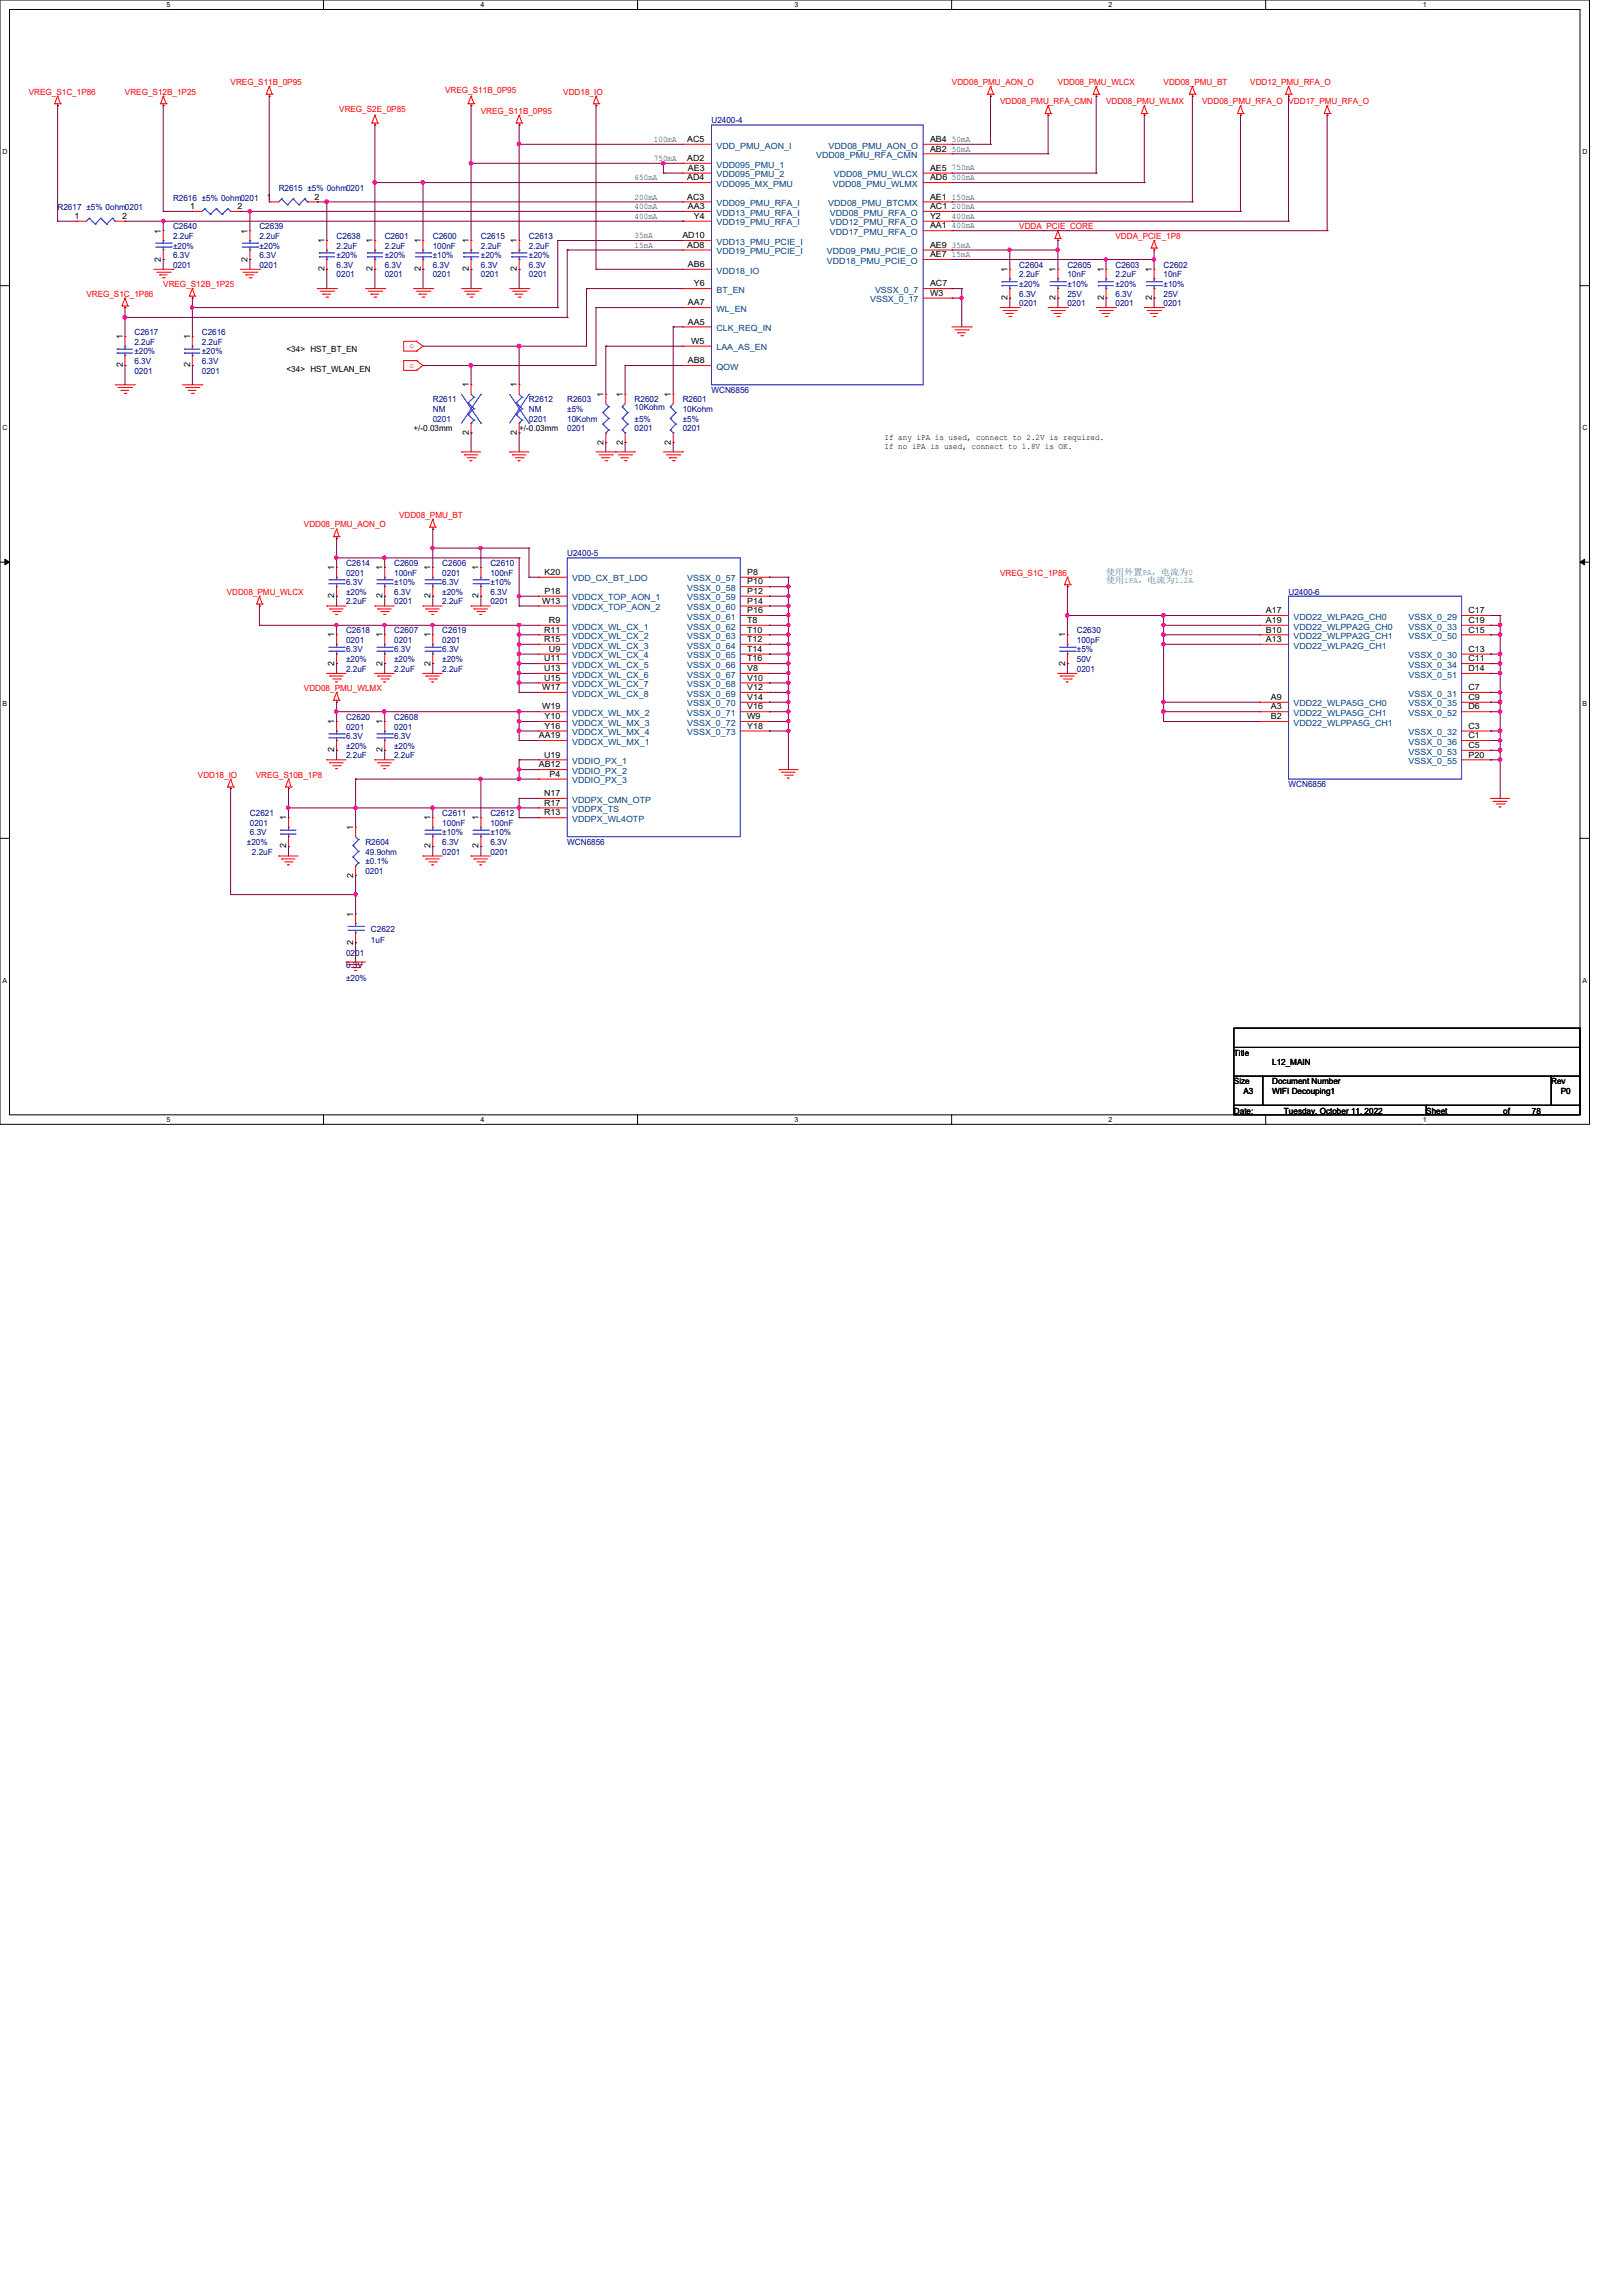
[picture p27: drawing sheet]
<svg xmlns="http://www.w3.org/2000/svg" width="210mm" height="297mm" viewBox="0 0 210 297" stroke-linecap="round" stroke-linejoin="round" font-family="sans-serif">
<defs><g id="words">
<g font-size="1.1" fill="#f00">
<text x="29.8" y="11">VREG_S11B_0P95</text>
<text x="57.6" y="12">VREG_S11B_0P95</text>
<text x="123.2" y="11">VDD08_PMU_AON_O</text>
<text x="136.9" y="11">VDD08_PMU_WLCX</text>
<text x="150.6" y="11">VDD08_PMU_BT</text>
<text x="161.8" y="11">VDD12_PMU_RFA_O</text>
<text x="3.7" y="12.2">VREG_S1C_1P86</text>
<text x="16.2" y="12.2">VREG_S12B_1P25</text>
<text x="43.9" y="14.5">VREG_S2E_0P85</text>
<text x="62.2" y="14.7">VREG_S11B_0P95</text>
<text x="72.9" y="12.2">VDD18_IO</text>
<text x="129.4" y="13.5">VDD08_PMU_RFA_CMN</text>
<text x="143.1" y="13.5">VDD08_PMU_WLMX</text>
<text x="155.6" y="13.5">VDD08_PMU_RFA_O</text>
<text x="166.8" y="13.5">VDD17_PMU_RFA_O</text>
<text x="131.9" y="29.7">VDDA_PCIE_CORE</text>
<text x="144.4" y="30.9">VDDA_PCIE_1P8</text>
<text x="11.2" y="38.4">VREG_S1C_1P86</text>
<text x="21.1" y="37.1">VREG_S12B_1P25</text>
<text x="53" y="45.1">o</text>
<text x="53" y="47.6">o</text>
<text x="39.3" y="68.2">VDD08_PMU_AON_O</text>
<text x="51.6" y="67">VDD08_PMU_BT</text>
<text x="29.3" y="77">VDD08_PMU_WLCX</text>
<text x="129.4" y="74.5">VREG_S1C_1P86</text>
<text x="39.3" y="89.4">VDD08_PMU_WLMX</text>
<text x="25.6" y="100.6">VDD18_IO</text>
<text x="33.1" y="100.6">VREG_S10B_1P8</text>
</g>
<g font-size="1.1" fill="#000080">
<text x="92.1" y="16">U2400-4</text>
<text x="7.5" y="27.2">R2617 ±5% 0ohm0201</text>
<text x="22.4" y="26">R2616 ±5% 0ohm0201</text>
<text x="22.4" y="29.7">C2640</text>
<text x="33.6" y="29.7">C2639</text>
<text x="36.1" y="24.7">R2615 ±5% 0ohm0201</text>
<text x="22.4" y="30.9">2.2uF</text>
<text x="22.4" y="34.6">0201</text>
<text x="22.4" y="33.4">6.3V</text>
<text x="22.4" y="32.2">±20%</text>
<text x="33.6" y="30.9">2.2uF</text>
<text x="33.6" y="34.6">0201</text>
<text x="33.6" y="33.4">6.3V</text>
<text x="33.6" y="32.2">±20%</text>
<text x="43.6" y="30.9">C2638</text>
<text x="43.6" y="32.2">2.2uF</text>
<text x="43.6" y="35.9">0201</text>
<text x="43.6" y="34.6">6.3V</text>
<text x="43.6" y="33.4">±20%</text>
<text x="49.8" y="30.9">C2601</text>
<text x="49.8" y="32.2">2.2uF</text>
<text x="49.8" y="35.9">0201</text>
<text x="49.8" y="34.6">6.3V</text>
<text x="49.8" y="33.4">±20%</text>
<text x="56" y="30.9">C2600</text>
<text x="56" y="32.2">100nF</text>
<text x="56" y="35.9">0201</text>
<text x="56" y="34.6">6.3V</text>
<text x="56" y="33.4">±10%</text>
<text x="62.2" y="30.9">C2615</text>
<text x="62.2" y="32.2">2.2uF</text>
<text x="62.2" y="35.9">0201</text>
<text x="62.2" y="34.6">6.3V</text>
<text x="62.2" y="33.4">±20%</text>
<text x="68.5" y="30.9">C2613</text>
<text x="68.5" y="32.2">2.2uF</text>
<text x="68.5" y="35.9">0201</text>
<text x="68.5" y="34.6">6.3V</text>
<text x="68.5" y="33.4">±20%</text>
<text x="131.9" y="34.6">C2604</text>
<text x="131.9" y="35.9">2.2uF</text>
<text x="138.1" y="34.6">C2605</text>
<text x="138.1" y="35.9">10nF</text>
<text x="144.4" y="34.6">C2603</text>
<text x="144.4" y="35.9">2.2uF</text>
<text x="150.6" y="34.6">C2602</text>
<text x="150.6" y="35.9">10nF</text>
<text x="131.9" y="39.6">0201</text>
<text x="131.9" y="38.4">6.3V</text>
<text x="131.9" y="37.1">±20%</text>
<text x="138.1" y="39.6">0201</text>
<text x="138.1" y="38.4">25V</text>
<text x="138.1" y="37.1">±10%</text>
<text x="144.4" y="39.6">0201</text>
<text x="144.4" y="38.4">6.3V</text>
<text x="144.4" y="37.1">±20%</text>
<text x="150.6" y="39.6">0201</text>
<text x="150.6" y="38.4">25V</text>
<text x="150.6" y="37.1">±10%</text>
<text x="17.4" y="43.3">C2617</text>
<text x="17.4" y="44.6">2.2uF</text>
<text x="17.4" y="47.1">6.3V</text>
<text x="17.4" y="45.8">±20%</text>
<text x="26.1" y="43.3">C2616</text>
<text x="26.1" y="44.6">2.2uF</text>
<text x="26.1" y="47.1">6.3V</text>
<text x="26.1" y="45.8">±20%</text>
<text x="17.4" y="48.3">0201</text>
<text x="26.1" y="48.3">0201</text>
<text x="56" y="52.1">R2611</text>
<text x="56" y="53.3">NM</text>
<text x="68.5" y="52.1">R2612</text>
<text x="68.5" y="53.3">NM</text>
<text x="73.4" y="52.1">R2603</text>
<text x="73.4" y="53.3">±5%</text>
<text x="82.1" y="52.1">R2602</text>
<text x="82.1" y="53.1">10Kohm</text>
<text x="88.3" y="52.1">R2601</text>
<text x="88.3" y="53.3">10Kohm</text>
<text x="92.1" y="50.8">WCN6856</text>
<text x="56" y="54.6">0201</text>
<text x="68.5" y="54.6">0201</text>
<text x="73.4" y="54.6">10Kohm</text>
<text x="73.4" y="55.8">0201</text>
<text x="82.1" y="54.6">±5%</text>
<text x="82.1" y="55.8">0201</text>
<text x="88.3" y="54.6">±5%</text>
<text x="88.3" y="55.8">0201</text>
<text x="73.4" y="72">U2400-5</text>
<text x="44.8" y="73.2">C2614</text>
<text x="44.8" y="74.5">0201</text>
<text x="44.8" y="75.7">6.3V</text>
<text x="44.8" y="77">±20%</text>
<text x="51" y="73.2">C2609</text>
<text x="51" y="74.5">100nF</text>
<text x="51" y="77">6.3V</text>
<text x="51" y="75.7">±10%</text>
<text x="57.2" y="73.2">C2606</text>
<text x="57.2" y="74.5">0201</text>
<text x="57.2" y="75.7">6.3V</text>
<text x="57.2" y="77">±20%</text>
<text x="63.5" y="73.2">C2610</text>
<text x="63.5" y="74.5">100nF</text>
<text x="63.5" y="77">6.3V</text>
<text x="63.5" y="75.7">±10%</text>
<text x="166.8" y="77">U2400-6</text>
<text x="44.8" y="78.2">2.2uF</text>
<text x="44.8" y="82">C2618</text>
<text x="44.8" y="83.2">0201</text>
<text x="51" y="78.2">0201</text>
<text x="51" y="82">C2607</text>
<text x="51" y="83.2">0201</text>
<text x="57.2" y="82">C2619</text>
<text x="57.2" y="83.2">0201</text>
<text x="57.2" y="78.2">2.2uF</text>
<text x="63.5" y="78.2">0201</text>
<text x="139.4" y="82">C2630</text>
<text x="139.4" y="83.2">100pF</text>
<text x="44.8" y="86.9">2.2uF</text>
<text x="44.8" y="84.4">6.3V</text>
<text x="44.8" y="85.7">±20%</text>
<text x="51" y="86.9">2.2uF</text>
<text x="51" y="84.4">6.3V</text>
<text x="51" y="85.7">±20%</text>
<text x="57.2" y="86.9">2.2uF</text>
<text x="57.2" y="84.4">6.3V</text>
<text x="57.2" y="85.7">±20%</text>
<text x="139.4" y="86.9">0201</text>
<text x="139.4" y="85.7">50V</text>
<text x="139.4" y="84.4">±5%</text>
<text x="44.8" y="93.1">C2620</text>
<text x="44.8" y="94.4">0201</text>
<text x="44.8" y="95.6">6.3V</text>
<text x="51" y="93.1">C2608</text>
<text x="51" y="94.4">0201</text>
<text x="51" y="95.6">6.3V</text>
<text x="44.8" y="98.1">2.2uF</text>
<text x="44.8" y="96.9">±20%</text>
<text x="51" y="98.1">2.2uF</text>
<text x="51" y="96.9">±20%</text>
<text x="166.8" y="101.9">WCN6856</text>
<text x="32.3" y="105.6">C2621</text>
<text x="32.3" y="106.8">0201</text>
<text x="57.2" y="105.6">C2611</text>
<text x="57.2" y="106.8">100nF</text>
<text x="63.5" y="105.6">C2612</text>
<text x="63.5" y="106.8">100nF</text>
<text x="32" y="109.3">±20%</text>
<text x="32.3" y="108.1">6.3V</text>
<text x="32.6" y="110.6">2.2uF</text>
<text x="47.3" y="109.3">R2604</text>
<text x="47.3" y="110.6">49.9ohm</text>
<text x="47.3" y="111.8">±0.1%</text>
<text x="47.3" y="113.1">0201</text>
<text x="57.2" y="110.6">0201</text>
<text x="57.2" y="109.3">6.3V</text>
<text x="57.2" y="108.1">±10%</text>
<text x="63.5" y="110.6">0201</text>
<text x="63.5" y="109.3">6.3V</text>
<text x="63.5" y="108.1">±10%</text>
<text x="73.4" y="109.3">WCN6856</text>
<text x="44.8" y="123.7">0201</text>
<text x="44.8" y="125.3">6.3V</text>
<text x="48" y="120.5">C2622</text>
<text x="48" y="122">1uF</text>
<text x="44.8" y="126.9">±20%</text>
</g>
<g font-size="1.1" fill="#008000">
<text x="82.1" y="23.3">650mA</text>
<text x="84.6" y="18.3">100mA</text>
<text x="84.6" y="20.8">750mA</text>
<text x="123.2" y="18.3">50mA</text>
<text x="123.2" y="19.6">50mA</text>
<text x="123.2" y="22.1">750mA</text>
<text x="123.2" y="23.3">500mA</text>
<text x="82.1" y="25.8">200mA</text>
<text x="82.1" y="27.1">400mA</text>
<text x="82.1" y="28.3">400mA</text>
<text x="123.2" y="25.8">150mA</text>
<text x="123.2" y="27.1">200mA</text>
<text x="123.2" y="28.3">400mA</text>
<text x="123.2" y="29.5">400mA</text>
<text x="82.1" y="30.8">35mA</text>
<text x="82.1" y="32">15mA</text>
<text x="123.2" y="32">35mA</text>
<text x="123.2" y="33.3">15mA</text>
</g>
<g font-size="1.1">
<text x="88.9" y="18.4">AC5</text>
<text x="88.9" y="20.8">AD2</text>
<text x="88.9" y="23.3">AD4</text>
<text x="89" y="22.1">AE3</text>
<text x="120.4" y="22.1">AE5</text>
<text x="120.4" y="19.6">AB2</text>
<text x="120.4" y="18.4">AB4</text>
<text x="120.4" y="23.3">AD6</text>
<text x="9.7" y="28.3">1</text>
<text x="15.8" y="28.3">2</text>
<text x="24.6" y="27.1">1</text>
<text x="30.7" y="27.1">2</text>
<text x="34.5" y="25.8">1</text>
<text x="40.7" y="25.8">2</text>
<text x="88.9" y="25.8">AC3</text>
<text x="89" y="27.1">AA3</text>
<text x="89.8" y="28.3">Y4</text>
<text x="120.4" y="25.8">AE1</text>
<text x="120.4" y="27.1">AC1</text>
<text x="120.4" y="28.3">Y2</text>
<text x="120.4" y="29.5">AA1</text>
<text x="20.8" y="33.9" transform="rotate(-90 20.8 33.9)">2</text>
<text x="20.8" y="30.2" transform="rotate(-90 20.8 30.2)">1</text>
<text x="32" y="33.9" transform="rotate(-90 32 33.9)">2</text>
<text x="32" y="30.2" transform="rotate(-90 32 30.2)">1</text>
<text x="42" y="35.1" transform="rotate(-90 42 35.1)">2</text>
<text x="42" y="31.5" transform="rotate(-90 42 31.5)">1</text>
<text x="48.2" y="35.1" transform="rotate(-90 48.2 35.1)">2</text>
<text x="48.2" y="31.5" transform="rotate(-90 48.2 31.5)">1</text>
<text x="54.4" y="35.1" transform="rotate(-90 54.4 35.1)">2</text>
<text x="54.4" y="31.5" transform="rotate(-90 54.4 31.5)">1</text>
<text x="60.7" y="35.1" transform="rotate(-90 60.7 35.1)">2</text>
<text x="60.7" y="31.5" transform="rotate(-90 60.7 31.5)">1</text>
<text x="66.9" y="35.1" transform="rotate(-90 66.9 35.1)">2</text>
<text x="66.9" y="31.5" transform="rotate(-90 66.9 31.5)">1</text>
<text x="88.3" y="30.8">AD10</text>
<text x="88.9" y="32">AD8</text>
<text x="89" y="34.5">AB6</text>
<text x="120.4" y="32">AE9</text>
<text x="120.4" y="33.3">AE7</text>
<text x="130.4" y="35.2" transform="rotate(-90 130.4 35.2)">1</text>
<text x="136.6" y="35.2" transform="rotate(-90 136.6 35.2)">1</text>
<text x="142.8" y="35.2" transform="rotate(-90 142.8 35.2)">1</text>
<text x="149.1" y="35.2" transform="rotate(-90 149.1 35.2)">1</text>
<text x="89" y="39.5">AA7</text>
<text x="89" y="42">AA5</text>
<text x="89.8" y="37">Y6</text>
<text x="120.4" y="37">AC7</text>
<text x="120.4" y="38.3">W3</text>
<text x="130.4" y="38.9" transform="rotate(-90 130.4 38.9)">2</text>
<text x="136.6" y="38.9" transform="rotate(-90 136.6 38.9)">2</text>
<text x="142.8" y="38.9" transform="rotate(-90 142.8 38.9)">2</text>
<text x="149.1" y="38.9" transform="rotate(-90 149.1 38.9)">2</text>
<text x="15.9" y="47.5" transform="rotate(-90 15.9 47.5)">2</text>
<text x="15.9" y="43.9" transform="rotate(-90 15.9 43.9)">1</text>
<text x="24.6" y="47.5" transform="rotate(-90 24.6 47.5)">2</text>
<text x="24.6" y="43.9" transform="rotate(-90 24.6 43.9)">1</text>
<text x="37.1" y="45.6">&lt;34&gt; HST_BT_EN</text>
<text x="89" y="47">AB8</text>
<text x="89.5" y="44.5">W5</text>
<text x="37.1" y="48.1">&lt;34&gt; HST_WLAN_EN</text>
<text x="60.7" y="50.1" transform="rotate(-90 60.7 50.1)">1</text>
<text x="66.9" y="50.1" transform="rotate(-90 66.9 50.1)">1</text>
<text x="78.1" y="51.4" transform="rotate(-90 78.1 51.4)">1</text>
<text x="80.6" y="51.4" transform="rotate(-90 80.6 51.4)">1</text>
<text x="86.8" y="51.4" transform="rotate(-90 86.8 51.4)">1</text>
<text x="53.5" y="55.8">+/-0.03mm</text>
<text x="60.7" y="56.3" transform="rotate(-90 60.7 56.3)">2</text>
<text x="66.9" y="56.3" transform="rotate(-90 66.9 56.3)">2</text>
<text x="67.2" y="55.8">+/-0.03mm</text>
<text x="78.1" y="57.5" transform="rotate(-90 78.1 57.5)">2</text>
<text x="80.6" y="57.5" transform="rotate(-90 80.6 57.5)">2</text>
<text x="86.8" y="57.5" transform="rotate(-90 86.8 57.5)">2</text>
<text x="114.5" y="56.9">If any iPA is used, connect to 2.2V is required.</text>
<text x="114.5" y="58">If no iPA is used, connect to 1.8V is OK.</text>
<text x="43.3" y="77.4" transform="rotate(-90 43.3 77.4)">2</text>
<text x="43.3" y="73.8" transform="rotate(-90 43.3 73.8)">1</text>
<text x="49.5" y="77.4" transform="rotate(-90 49.5 77.4)">2</text>
<text x="49.5" y="73.8" transform="rotate(-90 49.5 73.8)">1</text>
<text x="55.7" y="77.4" transform="rotate(-90 55.7 77.4)">2</text>
<text x="55.7" y="73.8" transform="rotate(-90 55.7 73.8)">1</text>
<text x="61.9" y="77.4" transform="rotate(-90 61.9 77.4)">2</text>
<text x="61.9" y="73.8" transform="rotate(-90 61.9 73.8)">1</text>
<text x="70.5" y="74.4">K20</text>
<text x="70.5" y="76.8">P18</text>
<text x="96.7" y="74.4">P8</text>
<text x="96.7" y="75.6">P10</text>
<text x="96.7" y="76.8">P12</text>
<text x="43.3" y="82.5" transform="rotate(-90 43.3 82.5)">1</text>
<text x="49.5" y="82.5" transform="rotate(-90 49.5 82.5)">1</text>
<text x="55.7" y="82.5" transform="rotate(-90 55.7 82.5)">1</text>
<text x="70.1" y="78.1">W13</text>
<text x="70.4" y="81.8">R11</text>
<text x="70.4" y="83.1">R15</text>
<text x="71" y="80.6">R9</text>
<text x="96.7" y="78.1">P14</text>
<text x="96.7" y="79.3">P16</text>
<text x="96.7" y="80.6">T8</text>
<text x="96.7" y="81.8">T10</text>
<text x="96.7" y="83.1">T12</text>
<text x="137.8" y="82.5" transform="rotate(-90 137.8 82.5)">1</text>
<text x="163.8" y="79.3">A17</text>
<text x="163.8" y="80.6">A19</text>
<text x="163.8" y="81.8">B10</text>
<text x="163.8" y="83.1">A13</text>
<text x="190" y="79.3">C17</text>
<text x="190" y="80.6">C19</text>
<text x="190" y="81.8">C15</text>
<text x="43.3" y="86.1" transform="rotate(-90 43.3 86.1)">2</text>
<text x="49.5" y="86.1" transform="rotate(-90 49.5 86.1)">2</text>
<text x="55.7" y="86.1" transform="rotate(-90 55.7 86.1)">2</text>
<text x="70.1" y="89.3">W17</text>
<text x="70.4" y="85.6">U11</text>
<text x="70.4" y="86.8">U13</text>
<text x="70.4" y="88.1">U15</text>
<text x="71" y="84.3">U9</text>
<text x="96.7" y="84.3">T14</text>
<text x="96.7" y="85.6">T16</text>
<text x="96.7" y="86.8">V8</text>
<text x="96.7" y="88.1">V10</text>
<text x="96.7" y="89.3">V12</text>
<text x="137.8" y="86.1" transform="rotate(-90 137.8 86.1)">2</text>
<text x="190" y="84.3">C13</text>
<text x="190" y="85.6">C11</text>
<text x="190" y="86.8">D14</text>
<text x="190" y="89.3">C7</text>
<text x="43.3" y="93.7" transform="rotate(-90 43.3 93.7)">1</text>
<text x="49.5" y="93.7" transform="rotate(-90 49.5 93.7)">1</text>
<text x="69.7" y="95.5">AA19</text>
<text x="70.1" y="91.8">W19</text>
<text x="70.5" y="93">Y10</text>
<text x="70.5" y="94.3">Y16</text>
<text x="96.7" y="90.6">V14</text>
<text x="96.7" y="91.8">V16</text>
<text x="96.7" y="93">W9</text>
<text x="96.7" y="94.3">Y18</text>
<text x="164.5" y="90.6">A9</text>
<text x="164.5" y="91.8">A3</text>
<text x="164.5" y="93">B2</text>
<text x="190" y="90.6">C9</text>
<text x="190" y="91.8">D6</text>
<text x="190" y="94.3">C3</text>
<text x="190" y="95.5">C1</text>
<text x="43.3" y="97.3" transform="rotate(-90 43.3 97.3)">2</text>
<text x="49.5" y="97.3" transform="rotate(-90 49.5 97.3)">2</text>
<text x="69.7" y="99.3">AB12</text>
<text x="70.4" y="98">U19</text>
<text x="71.1" y="100.5">P4</text>
<text x="190" y="96.8">C5</text>
<text x="190" y="98">P20</text>
<text x="37" y="106.1" transform="rotate(-90 37 106.1)">1</text>
<text x="45.7" y="107.4" transform="rotate(-90 45.7 107.4)">1</text>
<text x="55.7" y="106.1" transform="rotate(-90 55.7 106.1)">1</text>
<text x="61.9" y="106.1" transform="rotate(-90 61.9 106.1)">1</text>
<text x="70.4" y="103">N17</text>
<text x="70.4" y="104.2">R17</text>
<text x="70.4" y="105.5">R13</text>
<text x="37" y="109.8" transform="rotate(-90 37 109.8)">2</text>
<text x="45.7" y="113.5" transform="rotate(-90 45.7 113.5)">2</text>
<text x="55.7" y="109.8" transform="rotate(-90 55.7 109.8)">2</text>
<text x="61.9" y="109.8" transform="rotate(-90 61.9 109.8)">2</text>
<text x="45.7" y="118.6" transform="rotate(-90 45.7 118.6)">1</text>
<text x="45.7" y="122.2" transform="rotate(-90 45.7 122.2)">2</text>
<text x="159.7" y="136.6">Title</text>
<text x="164.6" y="137.8">L12_MAIN</text>
<text x="159.7" y="140.3">Size</text>
<text x="160.9" y="141.6">A3</text>
<text x="164.6" y="140.3">Document Number</text>
<text x="164.6" y="141.6">WIFI Decouping1</text>
<text x="200.7" y="140.3">Rev</text>
<text x="202" y="141.6">P0</text>
<text x="159.7" y="144.1">Date:</text>
<text x="166.2" y="144.1">Tuesday, October 11, 2022</text>
<text x="184.6" y="144.1">Sheet</text>
<text x="194.5" y="144.1">of</text>
<text x="198.2" y="144.1">78</text>
</g>
<g font-size="1.1" fill="#004080">
<text x="92.7" y="19.2">VDD_PMU_AON_I</text>
<text x="92.7" y="21.7">VDD095_PMU_1</text>
<text x="92.7" y="22.9">VDD095_PMU_2</text>
<text x="105.6" y="20.4">VDD08_PMU_RFA_CMN</text>
<text x="107.2" y="19.2">VDD08_PMU_AON_O</text>
<text x="107.9" y="22.9">VDD08_PMU_WLCX</text>
<text x="92.7" y="24.2">VDD095_MX_PMU</text>
<text x="92.7" y="26.7">VDD09_PMU_RFA_I</text>
<text x="92.7" y="27.9">VDD13_PMU_RFA_I</text>
<text x="92.7" y="29.2">VDD19_PMU_RFA_I</text>
<text x="107.2" y="26.7">VDD08_PMU_BTCMX</text>
<text x="107.4" y="27.9">VDD08_PMU_RFA_O</text>
<text x="107.4" y="29.2">VDD12_PMU_RFA_O</text>
<text x="107.8" y="24.2">VDD08_PMU_WLMX</text>
<text x="92.7" y="31.7">VDD13_PMU_PCIE_I</text>
<text x="92.7" y="32.9">VDD19_PMU_PCIE_I</text>
<text x="92.7" y="35.4">VDD18_IO</text>
<text x="107" y="32.9">VDD09_PMU_PCIE_O</text>
<text x="107" y="34.1">VDD18_PMU_PCIE_O</text>
<text x="107.4" y="30.4">VDD17_PMU_RFA_O</text>
<text x="92.7" y="37.9">BT_EN</text>
<text x="92.7" y="40.3">WL_EN</text>
<text x="112.6" y="39.1">VSSX_0_17</text>
<text x="113.2" y="37.9">VSSX_0_7</text>
<text x="92.7" y="42.8">CLK_REQ_IN</text>
<text x="92.7" y="45.3">LAA_AS_EN</text>
<text x="92.7" y="47.8">QOW</text>
<text x="74" y="75.2">VDD_CX_BT_LDO</text>
<text x="74" y="77.7">VDDCX_TOP_AON_1</text>
<text x="88.9" y="75.2">VSSX_0_57</text>
<text x="88.9" y="76.5">VSSX_0_58</text>
<text x="88.9" y="77.7">VSSX_0_59</text>
<text x="74" y="79">VDDCX_TOP_AON_2</text>
<text x="74" y="81.4">VDDCX_WL_CX_1</text>
<text x="74" y="82.7">VDDCX_WL_CX_2</text>
<text x="74" y="83.9">VDDCX_WL_CX_3</text>
<text x="88.9" y="79">VSSX_0_60</text>
<text x="88.9" y="80.2">VSSX_0_61</text>
<text x="88.9" y="81.4">VSSX_0_62</text>
<text x="88.9" y="82.7">VSSX_0_63</text>
<text x="88.9" y="83.9">VSSX_0_64</text>
<text x="167.4" y="80.2">VDD22_WLPA2G_CH0</text>
<text x="167.4" y="81.4">VDD22_WLPPA2G_CH0</text>
<text x="167.4" y="82.7">VDD22_WLPPA2G_CH1</text>
<text x="167.4" y="83.9">VDD22_WLPA2G_CH1</text>
<text x="182.3" y="80.2">VSSX_0_29</text>
<text x="182.3" y="81.4">VSSX_0_33</text>
<text x="182.3" y="82.7">VSSX_0_50</text>
<text x="74" y="85.2">VDDCX_WL_CX_4</text>
<text x="74" y="86.4">VDDCX_WL_CX_5</text>
<text x="74" y="87.7">VDDCX_WL_CX_6</text>
<text x="74" y="88.9">VDDCX_WL_CX_7</text>
<text x="88.9" y="85.2">VSSX_0_65</text>
<text x="88.9" y="86.4">VSSX_0_66</text>
<text x="88.9" y="87.7">VSSX_0_67</text>
<text x="88.9" y="88.9">VSSX_0_68</text>
<text x="182.3" y="85.2">VSSX_0_30</text>
<text x="182.3" y="86.4">VSSX_0_34</text>
<text x="182.3" y="87.7">VSSX_0_51</text>
<text x="74" y="90.1">VDDCX_WL_CX_8</text>
<text x="74" y="92.6">VDDCX_WL_MX_2</text>
<text x="74" y="93.9">VDDCX_WL_MX_3</text>
<text x="74" y="95.1">VDDCX_WL_MX_4</text>
<text x="88.9" y="90.1">VSSX_0_69</text>
<text x="88.9" y="91.4">VSSX_0_70</text>
<text x="88.9" y="92.6">VSSX_0_71</text>
<text x="88.9" y="93.9">VSSX_0_72</text>
<text x="88.9" y="95.1">VSSX_0_73</text>
<text x="167.4" y="91.4">VDD22_WLPA5G_CH0</text>
<text x="167.4" y="92.6">VDD22_WLPA5G_CH1</text>
<text x="167.4" y="93.9">VDD22_WLPPA5G_CH1</text>
<text x="182.3" y="90.1">VSSX_0_31</text>
<text x="182.3" y="91.4">VSSX_0_35</text>
<text x="182.3" y="92.6">VSSX_0_52</text>
<text x="182.3" y="95.1">VSSX_0_32</text>
<text x="74" y="96.4">VDDCX_WL_MX_1</text>
<text x="74" y="98.8">VDDIO_PX_1</text>
<text x="74" y="100.1">VDDIO_PX_2</text>
<text x="74" y="101.3">VDDIO_PX_3</text>
<text x="182.3" y="96.4">VSSX_0_36</text>
<text x="182.3" y="97.6">VSSX_0_53</text>
<text x="182.3" y="98.8">VSSX_0_55</text>
<text x="74" y="103.8">VDDPX_CMN_OTP</text>
<text x="74" y="105.1">VDDPX_TS</text>
<text x="74" y="106.3">VDDPX_WL4OTP</text>
</g>
<g font-size="1.1" fill="#408080">
<text x="143.1" y="74.3">使专使放PA，预电电0</text>
<text x="143.1" y="75.4">使专iPA，预电电1.2A</text>
</g>
<g font-size=".9">
<text x="21.5" y=".9">5</text>
<text x="62.2" y=".9">4</text>
<text x="102.8" y=".9">3</text>
<text x="143.5" y=".9">2</text>
<text x="184.1" y=".9">1</text>
<text x=".3" y="19.9">D</text>
<text x="204.8" y="19.9">D</text>
<text x=".3" y="55.6">C</text>
<text x="204.8" y="55.6">C</text>
<text x=".3" y="91.4">B</text>
<text x="204.8" y="91.4">B</text>
<text x=".3" y="127.1">A</text>
<text x="204.8" y="127.1">A</text>
<text x="21.5" y="145.2">5</text>
<text x="62.2" y="145.2">4</text>
<text x="102.8" y="145.2">3</text>
<text x="143.5" y="145.2">2</text>
<text x="184.1" y="145.2">1</text>
</g>
</g></defs>
<path d="M0 0h205.7v145.5h-205.7zM1.2 1.2h203.3v143h-203.3z" fill="none" stroke="#000" stroke-width=".13"/>
<g fill="#fff">
<path d="M21.5 .1h.6v1h-.6z"/>
<path d="M21.5 144.4h.6v1h-.6z"/>
</g>
<path d="M41.9 0v1.2M41.9 144.2v1.3" fill="none" stroke="#000" stroke-width=".13"/>
<g fill="#fff">
<path d="M62.2 .1h.5v1h-.5z"/>
<path d="M62.2 144.4h.5v1h-.5z"/>
</g>
<path d="M82.5 0v1.2M82.5 144.2v1.3" fill="none" stroke="#000" stroke-width=".13"/>
<g fill="#fff">
<path d="M102.8 .1h.5v1h-.5z"/>
<path d="M102.8 144.4h.5v1h-.5z"/>
</g>
<path d="M123.1 0v1.2M123.1 144.2v1.3" fill="none" stroke="#000" stroke-width=".13"/>
<g fill="#fff">
<path d="M143.5 .1h.5v1h-.5z"/>
<path d="M143.5 144.4h.5v1h-.5z"/>
</g>
<path d="M163.8 0v1.2M163.8 144.2v1.3" fill="none" stroke="#000" stroke-width=".13"/>
<g fill="#fff">
<path d="M184.1 .1h.5v1h-.5z"/>
<path d="M184.1 144.4h.5v1h-.5z"/>
<path d="M.3 19.1h.7v1h-.7z"/>
<path d="M204.8 19.1h.6v1h-.6z"/>
<path d="M.3 54.8h.7v1h-.7z"/>
<path d="M204.8 54.8h.6v1h-.6z"/>
</g>
<path d="M0 37h1.2M204.5 37h1.2" fill="none" stroke="#000" stroke-width=".13"/>
<g fill="#fff">
<path d="M.3 90.6h.6v1h-.6z"/>
<path d="M204.8 90.6h.6v1h-.6z"/>
</g>
<path d="M0 72.7h1.2M.6 72.3l.6 .4-.6 .4zM204.5 72.7l.6-.4v.8zM204.5 72.7h1.2" fill="none" stroke="#000" stroke-width=".13"/>
<path d="M.6 72.3l.6 .4-.6 .4zM204.5 72.7l.6-.4v.8z" fill="#000"/>
<g fill="#fff">
<path d="M.3 126.3h.6v1h-.6z"/>
<path d="M204.8 126.3h.6v1h-.6z"/>
</g>
<path d="M0 108.5h1.2M204.5 108.5h1.2M159.7 133h44.8v2.5h-44.8zM159.7 135.5h44.8v3.7h-44.8zM159.7 139.2h3.7v3.8h-3.7zM163.4 139.2h37.3v3.8h-37.3zM200.7 139.2h3.8v3.8h-3.8zM159.7 143h24.9v1.2h-24.9zM184.6 143h19.9v1.2h-19.9z" fill="none" stroke="#000" stroke-width=".13"/>
<g fill="none" stroke="#f00" stroke-width=".13">
<path d="M7.1 13.4h.7M7.1 13.4h.1M7.5 13.7h.1M7.5 12.4h.1M7.5 13.4v.3M7.5 12.4l.3 1M7.5 12.4l-.4 1M7.8 13.4h.1M20.8 13.4h.1M20.8 13.4h.7M21.1 13.7h.1M21.1 12.4h.1"/>
<path d="M21.1 13.4v.3M21.1 12.4l.4 1M21.1 12.4l-.3 1M21.5 13.4h.1M34.5 12.2h.7M34.5 12.2h.1M34.8 12.4h.1M34.8 11.2h.1M34.8 12.2v.2M34.8 11.2l.4 1M34.8 11.2l-.3 1M35.2 12.2h.1"/>
<path d="M48.1 15.9h.1M48.1 15.9h.8M48.5 14.9l.4 1M48.5 16.2h.1M48.5 14.9h.1M48.5 15.9v.3M48.5 14.9l-.4 1M48.9 15.9h.1M60.6 13.4h.1M60.6 13.4h.7M61 12.4l.3 1M61 13.7h.1"/>
<path d="M61 12.4h.1M61 13.4v.3M61 12.4l-.4 1M61.3 13.4h.1M66.8 15.9h.8M66.8 15.9h.1M67.2 14.9l-.4 1M67.2 16.2h.1M67.2 14.9h.1M67.2 15.9v.3M67.2 14.9l.4 1M67.6 15.9h.1"/>
<path d="M76.8 13.4h.1M76.8 13.4h.7M77.1 13.7h.1M77.1 12.4h.1M77.1 13.4v.3M77.1 12.4l-.3 1M77.1 12.4l.4 1M77.5 13.4h.1M88.3 18.7h.1M88.3 18.7h3.8M119.5 18.7h3.7M119.5 19.9h3.7"/>
<path d="M123.2 18.7h.1M123.2 19.9h.1M127.8 12.2h.1M127.8 12.2h.8M128.2 12.4h.1M128.2 11.2h.1M128.2 12.2v.2M128.2 11.2l.4 1M128.2 11.2l-.4 1M128.6 12.2h.1M135.3 14.7h.1M135.3 14.7h.7"/>
<path d="M135.6 14.9h.1M135.6 13.7h.1M135.6 14.7v.2M135.6 13.7l.4 1M135.6 13.7l-.3 1M136 14.7h.1M141.5 12.2h.1M141.5 12.2h.7M141.9 11.2l-.4 1M141.9 12.4h.1M141.9 11.2h.1M141.9 12.2v.2"/>
<path d="M141.9 11.2l.3 1M142.2 12.2h.1M147.7 14.7h.1M147.7 14.7h.8M148.1 14.9h.1M148.1 13.7h.1M148.1 14.7v.2M148.1 13.7l.4 1M148.1 13.7l-.4 1M148.5 14.7h.1M153.9 12.2h.1M153.9 12.2h.8"/>
<path d="M154.3 11.2l-.4 1M154.3 12.4h.1M154.3 11.2h.1M154.3 12.2v.2M154.3 11.2l.4 1M154.7 12.2h.1M160.1 14.7h.1M160.1 14.7h.8M160.5 14.9h.1M160.5 13.7h.1M160.5 14.7v.2M160.5 13.7l.4 1"/>
<path d="M160.5 13.7l-.4 1M160.9 14.7h.1M166.4 12.2h.1M166.4 12.2h.7M166.8 11.2l-.4 1M166.8 12.4h.1M166.8 11.2h.1M166.8 12.2v.2M166.8 11.2l.3 1M167.1 12.2h.1M171.4 14.7h.1M171.4 14.7h.7"/>
<path d="M171.7 13.7l-.3 1M171.7 14.9h.1M171.7 13.7h.1M171.7 14.7v.2M171.7 13.7l.4 1M172.1 14.7h.1M9.9 28.6h1.3M9.9 28.6h.1M14.9 28.6h1.3M15.8 39.6h.8M15.8 39.6h.1M16.2 38.6l-.4 1"/>
<path d="M16.2 39.8h.1M16.2 38.6h.1M16.2 28.6h.1M16.2 39.6v.2M16.2 38.6l.4 1M16.6 39.6h.1M19.9 34.8h2.5M20.3 35.2h1.7M20.7 35.6h.1M20.7 35.6h.9M21 35.9h.3M21.1 29.8h.1"/>
<path d="M21.1 33.6h.1M21.1 29.8v1.3M21.1 32.3v1.3M21.3 35.9h.1M22 35.2h.1M22.4 34.8h.1M24.5 38.3h.1M24.5 38.3h.7M24.9 37.3l-.4 1M24.9 38.6h.1M24.9 37.3h.1M24.9 27.3h.1"/>
<path d="M24.9 38.3v.3M24.9 37.3l.3 1M24.9 27.3h1.2M25.2 38.3h.1M29.8 27.3h1.3M31.1 27.3h.1M31.1 34.8h2.5M31.5 35.2h1.7M31.8 35.6h1.1M31.8 35.6h.1M32.2 35.9h.3M32.3 29.8h.1"/>
<path d="M32.3 33.6h.1M32.3 29.8v1.3M32.3 32.3v1.3M32.5 35.9h.1M33.2 35.2h.1M33.6 34.8h.1M34.8 26.1h.1M34.8 26.1h1.3M39.8 26.1h1.3M41.1 26.1h.1M41.1 37.3h2.5M41.4 37.7h1.8"/>
<path d="M41.8 38.1h.1M41.8 38.1h1M42.2 38.4h.2M42.3 31.1h.1M42.3 34.8h.1M42.3 31.1v1.2M42.3 33.6v1.2M42.4 38.4h.1M43.2 37.7h.1M43.6 37.3h.1M47.3 37.3h2.5M47.7 37.7h1.7"/>
<path d="M48 38.1h1M48 38.1h.1M48.4 38.4h.2M48.5 31.1h.1M48.5 34.8h.1M48.5 31.1v1.2M48.5 33.6v1.2M48.6 38.4h.1M49.4 37.7h.1M49.8 37.3h.1M53.5 37.3h2.5M53.9 37.7h1.7"/>
<path d="M54.2 38.1h1M54.2 38.1h.1M54.6 38.4h.3M54.7 31.1h.1M54.7 34.8h.1M54.7 31.1v1.2M54.7 33.6v1.2M54.9 38.4h.1M55.6 37.7h.1M56 37.3h.1M59.7 37.3h2.5M60.1 37.7h1.7"/>
<path d="M60.5 38.1h1M60.5 38.1h.1M60.8 38.4h.3M61 31.1h.1M61 34.8h.1M61 31.1v1.2M61 33.6v1.2M61.1 38.4h.1M61.8 37.7h.1M62.2 37.3h.1M66 37.3h2.5M66.3 37.7h1.8"/>
<path d="M66.7 38.1h1M66.7 38.1h.1M67.1 38.4h.2M67.2 31.1h.1M67.2 34.8h.1M67.2 31.1v1.2M67.2 33.6v1.2M67.3 38.4h.1M68.1 37.7h.1M68.5 37.3h.1M88.3 21.1h.1M88.3 22.4h.1"/>
<path d="M88.3 23.6h.1M88.3 26.1h.1M88.3 27.3h.1M88.3 28.6h.1M88.3 31.1h.1M88.3 32.3h.1M88.3 34.8h.1M88.3 37.3h.1M88.3 39.8h.1M88.3 34.8h3.8M88.3 37.3h3.8M88.3 39.8h3.8"/>
<path d="M88.3 27.3h3.8M88.3 26.1h3.8M88.3 28.6h3.8M88.3 21.1h3.8M88.3 22.4h3.8M88.3 23.6h3.8M88.3 31.1h3.8M88.3 32.3h3.8M119.5 37.3h3.7M119.5 27.3h3.7M119.5 26.1h3.7M119.5 28.6h3.7"/>
<path d="M119.5 22.4h3.7M119.5 23.6h3.7M119.5 32.3h3.7M119.5 29.8h3.7M119.5 33.6h3.7M119.5 38.6h3.7M123.2 22.4h.1M123.2 23.6h.1M123.2 26.1h.1M123.2 27.3h.1M123.2 28.6h.1M123.2 29.8h.1"/>
<path d="M123.2 32.3h.1M123.2 33.6h.1M123.2 37.3h.1M123.2 38.6h.1M129.4 39.8h2.5M130.7 34.8h.1M130.7 38.6h.1M130.7 34.8v1.3M130.7 37.3v1.3M131.9 39.8h.1M135.6 39.8h2.5M136.5 30.9h.7"/>
<path d="M136.5 30.9h.1M136.9 31.1h.1M136.9 29.8h.1M136.9 34.8h.1M136.9 38.6h.1M136.9 30.9v.2M136.9 34.8v1.3M136.9 37.3v1.3M136.9 29.8l.3 1.1M136.9 29.8l-.4 1.1M137.2 30.9h.1M138.1 39.8h.1"/>
<path d="M141.9 39.8h2.5M143.1 34.8h.1M143.1 38.6h.1M143.1 34.8v1.3M143.1 37.3v1.3M144.4 39.8h.1M148.1 39.8h2.5M149 32.1h.7M149 32.1h.1M149.4 32.3h.1M149.4 31.1h.1M149.4 34.8h.1"/>
<path d="M149.4 38.6h.1M149.4 32.1v.2M149.4 34.8v1.3M149.4 37.3v1.3M149.4 31.1l.3 1M149.4 31.1l-.4 1M149.7 32.1h.1M150.6 39.8h.1M14.9 49.8h2.5M15.3 50.1h1.7M15.7 50.5h.1M15.7 50.5h1"/>
<path d="M16 50.9h.3M16.2 43.6h.1M16.2 47.3h.1M16.2 43.6v1.2M16.2 46v1.3M16.3 50.9h.1M17 50.1h.1M17.4 49.8h.1M23.6 49.8h2.5M24 50.1h1.7M24.4 50.5h.1M24.4 50.5h1"/>
<path d="M24.8 50.9h.2M24.9 43.6h.1M24.9 47.3h.1M24.9 43.6v1.2M24.9 46v1.3M25 50.9h.1M25.7 50.1h.1M26.1 49.8h.1M53.9 44.2h.1M53.9 45.4h.1M53.9 44.2h-1.7v1.2h1.7M53.9 46.7h.1"/>
<path d="M53.9 47.9h.1M53.9 46.7h-1.7v1.2h1.7M53.9 44.2l.8 .6-.8 .6M53.9 46.7l.8 .6-.8 .6M59.7 58.5h.1M59.7 58.5h2.5M60.1 58.8h1.7M60.1 58.8h.1M60.5 59.2h1M60.8 59.6h.1M60.8 59.6h.3M61 49.8h.1"/>
<path d="M61 56h.1M61 49.8v1.2M61 54.7v1.3M61.5 59.2h.1M66 58.5h.1M66 58.5h2.5M66.3 58.8h1.8M66.3 58.8h.1M66.7 59.2h1M67.1 59.6h.1M67.1 59.6h.2M67.2 49.8h.1"/>
<path d="M67.2 56h.1M67.2 49.8v1.2M67.2 54.7v1.3M67.7 59.2h.1M77.1 58.5h5M77.5 58.8h1.7M77.9 59.2h.1M77.9 59.2h1M78.3 59.6h.2M78.4 51h.1M78.4 57.2h.1M78.4 51v1.2"/>
<path d="M78.4 56v1.2M78.5 59.6h.1M79.2 58.8h.1M79.6 58.5h.1M80 58.8h1.7M80.4 59.2h.1M80.4 59.2h1M80.8 59.6h.2M80.9 51h.1M80.9 57.2h.1M80.9 51v1.2M80.9 56v1.2"/>
<path d="M81 59.6h.1M81.7 58.8h.1M82.1 58.5h.1M85.9 58.5h2.4M86.2 58.8h1.8M86.6 59.2h.1M86.6 59.2h1M87 59.6h.2M87.1 51h.1M87.1 57.2h.1M87.1 51v1.2M87.1 56v1.2"/>
<path d="M87.2 59.6h.1M88 58.8h.1M88.3 58.5h.1M88.3 42.3h.1M88.3 44.8h.1M88.3 47.3h.1M88.3 42.3h3.8M88.3 44.8h3.8M88.3 47.3h3.8M123.2 42.3h2.5M123.6 42.7h1.7M124 43.1h.1"/>
<path d="M124 43.1h.9M124.3 43.4h.3M124.6 43.4h.1M125.3 42.7h.1M125.7 42.3h.1M129.8 40.2h1.7M130.2 40.6h.9M130.2 40.6h.1M130.6 40.9h.2M130.8 40.9h.1M131.5 40.2h.1M136 40.2h1.8"/>
<path d="M136.4 40.6h.1M136.4 40.6h1M136.8 40.9h.2M137 40.9h.1M137.8 40.2h.1M142.2 40.2h1.8M142.6 40.6h1M142.6 40.6h.1M143 40.9h.3M143.3 40.9h.1M144 40.2h.1M148.5 40.2h1.7"/>
<path d="M148.8 40.6h.1M148.8 40.6h1M149.2 40.9h.3M149.5 40.9h.1M150.2 40.2h.1M33.2 78.1h.1M33.2 78.1h.8M33.6 78.4h.1M33.6 77.1h.1M33.6 78.1v.3M33.6 77.1l-.4 1M33.6 77.1l.4 1"/>
<path d="M34 78.1h.1M42.3 78.4h.1M42.3 78.4h2.5M42.7 78.8h1.7M42.7 78.8h.1M43.1 79.1h.9M43.2 69.4h.1M43.2 69.4h.7M43.4 79.5h.1M43.4 79.5h.3M43.6 68.5l.3 .9M43.6 69.7h.1"/>
<path d="M43.6 68.5h.1M43.6 73.4h.1M43.6 77.1h.1M43.6 69.4v.3M43.6 73.4v1.3M43.6 75.9v1.2M43.6 68.5l-.4 .9M43.9 69.4h.1M44 79.1h.1M48.5 78.4h2.5M48.5 78.4h.1M48.9 78.8h.1"/>
<path d="M48.9 78.8h1.7M49.3 79.1h.9M49.7 79.5h.1M49.7 79.5h.2M49.8 73.4h.1M49.8 77.1h.1M49.8 73.4v1.3M49.8 75.9v1.2M50.2 79.1h.1M54.7 78.4h2.5M54.7 78.4h.1M55.1 78.8h.1"/>
<path d="M55.1 78.8h1.8M55.5 79.1h1M55.6 68.2h.1M55.6 68.2h.7M55.9 79.5h.1M55.9 79.5h.2M56 68.5h.1M56 67.2h.1M56 73.4h.1M56 77.1h.1M56 68.2v.3M56 73.4v1.3"/>
<path d="M56 75.9v1.2M56 67.2l-.4 1M56 67.2l.3 1M56.3 68.2h.1M56.5 79.1h.1M61 78.4h2.5M61 78.4h.1M61.3 78.8h.1M61.3 78.8h1.8M61.7 79.1h1M62.1 79.5h.1M62.1 79.5h.3"/>
<path d="M62.2 73.4h.1M62.2 77.1h.1M62.2 73.4v1.3M62.2 75.9v1.2M62.7 79.1h.1M69.7 74.7h.1M69.7 77.1h.1M69.7 78.4h.1M69.7 78.4h3.7M69.7 74.7h3.7M69.7 77.1h3.7M95.8 78.4h3.8"/>
<path d="M95.8 79.6h3.8M95.8 74.7h3.8M95.8 77.1h3.8M95.8 75.9h3.8M99.6 74.7h.1M99.6 75.9h.1M99.6 77.1h.1M99.6 78.4h.1M99.6 79.6h.1M137.8 75.6h.1M137.8 75.6h.7M138.1 74.7l-.3 .9"/>
<path d="M138.1 75.9h.1M138.1 74.7h.1M138.1 75.6v.3M138.1 74.7l.4 .9M138.5 75.6h.1M163 79.6h3.8M163 79.6h.1M189.1 79.6h3.8M192.9 79.6h.1M42.3 87.1h.1M42.3 98.3h.1M42.3 87.1h2.5"/>
<path d="M42.3 98.3h2.5M42.7 87.5h1.7M42.7 98.7h1.7M42.7 87.5h.1M42.7 98.7h.1M43.1 87.8h.9M43.1 99.1h.9M43.2 90.6h.1M43.2 90.6h.7M43.4 88.2h.1M43.4 99.4h.1M43.4 88.2h.3"/>
<path d="M43.4 99.4h.3M43.6 89.6l.3 1M43.6 90.8h.1M43.6 89.6h.1M43.6 93.3h.1M43.6 97.1h.1M43.6 82.1h.1M43.6 85.9h.1M43.6 82.1v1.3M43.6 84.6v1.3M43.6 90.6v.2M43.6 93.3v1.3"/>
<path d="M43.6 95.8v1.3M43.6 89.6l-.4 1M43.9 90.6h.1M44 87.8h.1M44 99.1h.1M48.5 87.1h2.5M48.5 98.3h2.5M48.5 87.1h.1M48.5 98.3h.1M48.9 87.5h.1M48.9 98.7h.1M48.9 87.5h1.7"/>
<path d="M48.9 98.7h1.7M49.3 87.8h.9M49.3 99.1h.9M49.7 88.2h.1M49.7 99.4h.1M49.7 88.2h.2M49.7 99.4h.2M49.8 93.3h.1M49.8 97.1h.1M49.8 82.1h.1M49.8 85.9h.1M49.8 82.1v1.3"/>
<path d="M49.8 84.6v1.3M49.8 93.3v1.3M49.8 95.8v1.3M50.2 87.8h.1M50.2 99.1h.1M54.7 87.1h2.5M54.7 87.1h.1M55.1 87.5h.1M55.1 87.5h1.8M55.5 87.8h1M55.9 88.2h.1M55.9 88.2h.2"/>
<path d="M56 82.1h.1M56 85.9h.1M56 82.1v1.3M56 84.6v1.3M56.5 87.8h.1M69.7 80.9h.1M69.7 82.1h.1M69.7 83.4h.1M69.7 84.6h.1M69.7 85.9h.1M69.7 87.1h.1M69.7 88.3h.1"/>
<path d="M69.7 89.6h.1M69.7 92.1h.1M69.7 93.3h.1M69.7 94.6h.1M69.7 95.8h.1M69.7 98.3h.1M69.7 99.6h.1M69.7 87.1h3.7M69.7 98.3h3.7M69.7 99.6h3.7M69.7 80.9h3.7M69.7 82.1h3.7"/>
<path d="M69.7 83.4h3.7M69.7 92.1h3.7M69.7 93.3h3.7M69.7 84.6h3.7M69.7 85.9h3.7M69.7 89.6h3.7M69.7 94.6h3.7M69.7 95.8h3.7M69.7 88.3h3.7M95.8 87.1h3.8M95.8 80.9h3.8M95.8 82.1h3.8"/>
<path d="M95.8 83.4h3.8M95.8 90.8h3.8M95.8 92.1h3.8M95.8 93.3h3.8M95.8 84.6h3.8M95.8 85.9h3.8M95.8 89.6h3.8M95.8 94.6h3.8M95.8 88.3h3.8M99.6 80.9h.1M99.6 82.1h.1M99.6 83.4h.1"/>
<path d="M99.6 84.6h.1M99.6 85.9h.1M99.6 87.1h.1M99.6 88.3h.1M99.6 89.6h.1M99.6 90.8h.1M99.6 92.1h.1M99.6 93.3h.1M99.6 94.6h.1M100.8 99.6h2.5M100.8 99.6h.1M101.2 99.9h.1"/>
<path d="M101.2 99.9h1.7M136.9 87.1h2.5M136.9 87.1h.1M137.2 87.5h.1M137.2 87.5h1.8M137.6 87.8h1M138 88.2h.1M138 88.2h.3M138.1 82.1h.1M138.1 85.9h.1M138.1 82.1v1.3M138.1 84.6v1.3"/>
<path d="M138.6 87.8h.1M163 80.9h3.8M163 82.1h3.8M163 83.4h3.8M163 90.8h3.8M163 92.1h3.8M163 93.3h3.8M163 80.9h.1M163 82.1h.1M163 83.4h.1M163 90.8h.1M163 92.1h.1"/>
<path d="M163 93.3h.1M189.1 87.1h3.8M189.1 98.3h3.8M189.1 80.9h3.8M189.1 82.1h3.8M189.1 90.8h3.8M189.1 92.1h3.8M189.1 84.6h3.8M189.1 85.9h3.8M189.1 89.6h3.8M189.1 94.6h3.8M189.1 95.8h3.8"/>
<path d="M189.1 97.1h3.8M192.9 80.9h.1M192.9 82.1h.1M192.9 84.6h.1M192.9 85.9h.1M192.9 87.1h.1M192.9 89.6h.1M192.9 90.8h.1M192.9 92.1h.1M192.9 94.6h.1M192.9 95.8h.1M192.9 97.1h.1"/>
<path d="M192.9 98.3h.1M29.5 101.8h.1M29.5 101.8h.7M29.8 102h.1M29.8 100.8h.1M29.8 101.8v.2M29.8 100.8l-.3 1M29.8 100.8l.4 1M30.2 101.8h.1M36.1 110.7h.1M36.1 110.7h2.5M36.4 111.1h1.8"/>
<path d="M36.4 111.1h.1M36.8 111.5h1M37 101.8h.1M37 101.8h.7M37.2 111.9h.1M37.2 111.9h.3M37.3 100.8l.4 1M37.3 102h.1M37.3 100.8h.1M37.3 105.8h.1M37.3 109.5h.1M37.3 101.8v.2"/>
<path d="M37.3 105.8v1.2M37.3 108.2v1.3M37.3 100.8l-.3 1M37.7 101.8h.1M37.8 111.5h.1M46 107h.1M46 113.2h.1M46 118.2h.1M46 107v1.2M46 112v1.2M46 118.2v1.3M54.7 110.7h2.5"/>
<path d="M54.7 110.7h.1M55.1 111.1h.1M55.1 111.1h1.8M55.5 111.5h1M55.9 111.9h.1M55.9 111.9h.2M56 105.8h.1M56 109.5h.1M56 105.8v1.2M56 108.2v1.3M56.5 111.5h.1M61 110.7h2.5"/>
<path d="M61 110.7h.1M61.3 111.1h.1M61.3 111.1h1.8M61.7 111.5h1M62.1 111.9h.1M62.1 111.9h.3M62.2 105.8h.1M62.2 109.5h.1M62.2 105.8v1.2M62.2 108.2v1.3M62.7 111.5h.1M69.7 100.8h.1"/>
<path d="M69.7 103.3h.1M69.7 104.5h.1M69.7 105.8h.1M69.7 103.3h3.7M69.7 100.8h3.7M69.7 104.5h3.7M69.7 105.8h3.7M101.6 100.3h.9M101.9 100.7h.1M101.9 100.7h.3M102.5 100.3h.1M192.9 103.3h.1"/>
<path d="M192.9 103.3h2.5M193.3 103.7h1.7M193.3 103.7h.1M193.6 104h1M194 104.4h.1M194 104.4h.3M194.6 104h.1M44.8 124.5h2.5M44.8 124.5h.1M45.2 124.8h1.7M45.2 124.8h.1M45.6 125.2h.9"/>
<path d="M45.9 125.6h.1M45.9 125.6h.2M46 122h.1M46 120.7v1.3M46.5 125.2h.1"/>
</g>
<g fill="none" stroke="#00f" stroke-width=".13">
<path d="M92.1 16.2h27.4v33.6h-27.4zM11.6 28.2h.1M11.6 28.2l.7 .8M11.6 28.2l-.4 .4M12.3 29h.1M13 28.2l-.7 .8M13 28.2h.1M13 28.2l.8 .8M13.8 29h.1M14.6 28.2h.1M14.6 28.2l.3 .4M14.6 28.2l-.8 .8"/>
<path d="M14.9 28.6h.1M20.2 31.5h1.9M20.2 32h1.9M21.1 31.1h.1M21.1 32.3h.1M21.1 31.1v.4M21.1 32v.3M22.1 31.5h.1M22.1 32h.1M26.5 27h.1M26.5 27l.7 .7M26.5 27l-.4 .3"/>
<path d="M27.2 27.7h.1M28 27l-.8 .7M28 27h.1M28 27l.7 .7M28.7 27.7h.1M29.5 27l-.8 .7M29.5 27h.1M29.5 27l.3 .3M29.8 27.3h.1M31.3 31.5h2.1M31.3 32h2.1M32.3 31.1h.1"/>
<path d="M32.3 32.3h.1M32.3 31.1v.4M32.3 32v.3M33.4 31.5h.1M33.4 32h.1M36.4 25.7l-.3 .4M36.4 25.7h.1M36.4 25.7l.8 .8M37.2 26.5h.1M37.9 25.7l-.7 .8M37.9 25.7h.1M37.9 25.7l.8 .8"/>
<path d="M38.7 26.5h.1M39.5 25.7h.1M39.5 25.7l.3 .4M39.5 25.7l-.8 .8M39.8 26.1h.1M41.3 32.7h2M41.3 33.2h2M41.3 32.7h.1M41.3 33.2h.1M42.3 32.3h.1M42.3 33.6h.1M42.3 32.3v.4"/>
<path d="M42.3 33.2v.4M47.5 32.7h2M47.5 33.2h2M47.5 32.7h.1M47.5 33.2h.1M48.5 32.3h.1M48.5 33.6h.1M48.5 32.3v.4M48.5 33.2v.4M53.8 32.7h2M53.8 33.2h2M54.7 32.3h.1"/>
<path d="M54.7 33.6h.1M54.7 32.3v.4M54.7 33.2v.4M55.8 32.7h.1M55.8 33.2h.1M60 32.7h2M60 33.2h2M60 32.7h.1M60 33.2h.1M61 32.3h.1M61 33.6h.1M61 32.3v.4"/>
<path d="M61 33.2v.4M66.2 32.7h2M66.2 33.2h2M66.2 32.7h.1M66.2 33.2h.1M67.2 32.3h.1M67.2 33.6h.1M67.2 32.3v.4M67.2 33.2v.4M129.7 36.4h2M129.7 37h2M129.7 36.4h.1"/>
<path d="M129.7 37h.1M130.7 36.1h.1M130.7 37.3h.1M130.7 36.1v.3M130.7 37v.3M135.9 36.4h2M135.9 37h2M136.9 36.1h.1M136.9 37.3h.1M136.9 36.1v.3M136.9 37v.3M137.9 36.4h.1"/>
<path d="M137.9 37h.1M142.1 36.4h2M142.1 37h2M142.1 36.4h.1M142.1 37h.1M143.1 36.1h.1M143.1 37.3h.1M143.1 36.1v.3M143.1 37v.3M148.3 36.4h2M148.3 37h2M149.4 36.1h.1"/>
<path d="M149.4 37.3h.1M149.4 36.1v.3M149.4 37v.3M150.3 36.4h.1M150.3 37h.1M15.2 45.2h1.9M15.2 45.7h1.9M15.2 45.2h.1M15.2 45.7h.1M16.2 44.8h.1M16.2 46h.1M16.2 44.8v.4"/>
<path d="M16.2 45.7v.3M23.9 45.2h2M23.9 45.7h2M23.9 45.2h.1M23.9 45.7h.1M24.9 44.8h.1M24.9 46h.1M24.9 44.8v.4M24.9 45.7v.3M59.7 51l2.5 3.7M60.6 52.1h.1M60.6 53.6h.1"/>
<path d="M60.6 52.1l.7 .8M60.6 53.6l.7 .8M61 54.7h.1M61 51l.3 .4M61.3 51.4h.1M61.3 52.9h.1M61.3 54.4h.1M61.3 51.4l-.7 .7M61.3 52.9l-.7 .7M61.3 54.4l-.3 .3M62.2 51l-2.5 3.7M62.2 51h.1"/>
<path d="M62.2 54.7h.1M66 51l2.5 3.7M66.8 52.1h.1M66.8 53.6h.1M66.8 52.1l.8 .8M66.8 53.6l.8 .8M67.2 54.7h.1M67.2 51l.4 .4M67.6 51.4h.1M67.6 52.9h.1M67.6 54.4h.1M67.6 51.4l-.8 .7"/>
<path d="M67.6 52.9l-.8 .7M67.6 54.4l-.4 .3M68.5 51l-2.5 3.7M68.5 51h.1M68.5 54.7h.1M78 53.4h.1M78 54.9h.1M78 53.4l.8 .7M78 54.9l.8 .7M78.4 56h.1M78.4 52.2l.4 .4M78.8 52.6h.1"/>
<path d="M78.8 54.1h.1M78.8 55.6h.1M78.8 52.6l-.8 .8M78.8 54.1l-.8 .8M78.8 55.6l-.4 .4M80.5 52.6h.1M80.5 54.1h.1M80.5 55.6h.1M80.5 52.6l.7 .8M80.5 54.1l.7 .8M80.5 55.6l.4 .4M80.9 56h.1"/>
<path d="M80.9 52.2l-.4 .4M81.2 53.4h.1M81.2 54.9h.1M81.2 53.4l-.7 .7M81.2 54.9l-.7 .7M86.7 52.6h.1M86.7 54.1h.1M86.7 55.6h.1M86.7 52.6l.8 .8M86.7 54.1l.8 .8M86.7 55.6l.4 .4M87.1 56h.1"/>
<path d="M87.1 52.2l-.4 .4M87.5 53.4h.1M87.5 54.9h.1M87.5 53.4l-.8 .7M87.5 54.9l-.8 .7M42.5 75h2M42.5 75.5h2M43.6 74.7h.1M43.6 75.9h.1M43.6 74.7v.3M43.6 75.5v.4M44.5 75h.1"/>
<path d="M44.5 75.5h.1M48.8 75h2M48.8 75.5h2M49.8 74.7h.1M49.8 75.9h.1M49.8 74.7v.3M49.8 75.5v.4M50.8 75h.1M50.8 75.5h.1M55 75h2M55 75.5h2M56 74.7h.1"/>
<path d="M56 75.9h.1M56 74.7v.3M56 75.5v.4M57 75h.1M57 75.5h.1M61.2 75h2M61.2 75.5h2M62.2 74.7h.1M62.2 75.9h.1M62.2 74.7v.3M62.2 75.5v.4M63.2 75h.1"/>
<path d="M63.2 75.5h.1M73.4 72.2h22.4v36h-22.4zM166.8 77.1h22.3v23.7h-22.3zM42.5 95h2M42.5 95.5h2M42.5 83.7h2M42.5 84.2h2M43.6 94.6h.1M43.6 95.8h.1M43.6 83.4h.1M43.6 84.6h.1M43.6 83.4v.3"/>
<path d="M43.6 84.2v.4M43.6 94.6v.4M43.6 95.5v.3M44.5 95h.1M44.5 95.5h.1M44.5 83.7h.1M44.5 84.2h.1M48.8 95h2M48.8 95.5h2M48.8 83.7h2M48.8 84.2h2M49.8 94.6h.1"/>
<path d="M49.8 95.8h.1M49.8 83.4h.1M49.8 84.6h.1M49.8 83.4v.3M49.8 84.2v.4M49.8 94.6v.4M49.8 95.5v.3M50.8 95h.1M50.8 95.5h.1M50.8 83.7h.1M50.8 84.2h.1M55 83.7h2"/>
<path d="M55 84.2h2M56 83.4h.1M56 84.6h.1M56 83.4v.3M56 84.2v.4M57 83.7h.1M57 84.2h.1M137.1 83.7h2M137.1 84.2h2M138.1 83.4h.1M138.1 84.6h.1M138.1 83.4v.3"/>
<path d="M138.1 84.2v.4M139.1 83.7h.1M139.1 84.2h.1M36.3 107.4h2M36.3 107.9h2M36.3 107.4h.1M36.3 107.9h.1M37.3 107h.1M37.3 108.2h.1M37.3 107v.4M37.3 107.9v.3M45 119.8h2"/>
<path d="M45.7 109.4h.1M45.7 110.9h.1M45.7 109.4l.7 .8M45.7 110.9l.7 .7M46 112h.1M46 119.5h.1M46 108.2l.4 .4M46 119.5v.3M46.4 108.6h.1M46.4 110.2h.1M46.4 111.6h.1M46.4 108.6l-.7 .8"/>
<path d="M46.4 110.2l-.7 .7M46.4 111.6l-.4 .4M47 119.8h.1M55 107.4h2M55 107.9h2M56 107h.1M56 108.2h.1M56 107v.4M56 107.9v.3M57 107.4h.1M57 107.9h.1M61.2 107.4h2"/>
<path d="M61.2 107.9h2M62.2 107h.1M62.2 108.2h.1M62.2 107v.4M62.2 107.9v.3M63.2 107.4h.1M63.2 107.9h.1M45 120.4h2M46 120.7h.1M46 120.4v.3M47 120.4h.1"/>
</g>
<g fill="none" stroke="#800040" stroke-width=".13">
<path d="M7.5 13.7h.1M7.5 13.7v14.9M21.1 13.7h.1M21.1 13.7v13.6M34.8 12.4h.1M34.8 12.4v13.7M48.5 16.2h.1M48.5 16.2v7.4M61 13.7h.1M61 13.7v7.4M67.2 18.7h21.1M67.2 16.2h.1"/>
<path d="M67.2 18.7h.1M67.2 16.2v14.9M77.1 13.7h.1M77.1 13.7v21.1M128.2 12.4h.1M128.2 12.4v6.3M135.6 14.9h.1M135.6 14.9v5M141.9 12.4h.1M141.9 12.4v10M148.1 14.9h.1M148.1 14.9v8.7"/>
<path d="M154.3 12.4h.1M154.3 12.4v13.7M160.5 14.9h.1M160.5 14.9v12.4M166.8 12.4h.1M166.8 12.4v16.2M171.7 14.9h.1M171.7 14.9v14.9"/>
</g>
<path d="M67 18.5h.3l.1 .1-.1 .2h-.2h-.1z" fill-rule="evenodd" fill="#f0f"/>
<path d="M67 18.5h.3l.1 .1-.1 .2h-.2h-.1z" fill="none" stroke="#f0f" stroke-width=".13"/>
<path d="M123.2 18.7h5M123.2 19.9h12.4M128.2 18.7h.1M135.6 19.9h.1M61 21.1h24.9M61 21.1h.1M61 21.1v10" fill="none" stroke="#800040" stroke-width=".13"/>
<path d="M85.7 21h.3l.1 .1-.1 .2h-.2h-.1z" fill-rule="evenodd" fill="#f0f"/>
<path d="M85.7 21h.3l.1 .1-.1 .2h-.2h-.1z" fill="none" stroke="#f0f" stroke-width=".13"/>
<path d="M60.8 21h.3l.1 .1-.1 .2h-.2h-.1z" fill-rule="evenodd" fill="#f0f"/>
<path d="M60.8 21h.3l.1 .1-.1 .2h-.2h-.1z" fill="none" stroke="#f0f" stroke-width=".13"/>
<path d="M48.5 23.6h6.2M48.5 23.6h.1M48.5 23.6v7.5M85.9 21.1h2.4M85.9 22.4h2.4M85.9 21.1h.1M85.9 22.4h.1M85.9 21.1v1.3M123.2 22.4h18.7M141.9 22.4h.1" fill="none" stroke="#800040" stroke-width=".13"/>
<path d="M54.5 23.4h.4v.2v.2h-.2h-.2z" fill-rule="evenodd" fill="#f0f"/>
<path d="M54.5 23.4h.4v.2v.2h-.2h-.2z" fill="none" stroke="#f0f" stroke-width=".13"/>
<path d="M48.3 23.4h.3l.1 .2-.1 .2h-.1h-.2z" fill-rule="evenodd" fill="#f0f"/>
<path d="M48.3 23.4h.3l.1 .2-.1 .2h-.1h-.2z" fill="none" stroke="#f0f" stroke-width=".13"/>
<path d="M41.1 26.1h.1M41.1 26.1h47.2M42.3 26.1h.1M54.7 23.6h33.6M54.7 23.6h.1M54.7 23.6v7.5M123.2 23.6h24.9M148.1 23.6h.1" fill="none" stroke="#800040" stroke-width=".13"/>
<path d="M42.1 25.9h.3l.1 .2-.1 .2h-.2h-.1z" fill-rule="evenodd" fill="#f0f"/>
<path d="M42.1 25.9h.3l.1 .2-.1 .2h-.2h-.1z" fill="none" stroke="#f0f" stroke-width=".13"/>
<path d="M21.1 27.3h.1M21.1 27.3h3.8M31.1 27.3h57.2M32.3 27.3h.1M42.3 26.1h.1M42.3 26.1v5M123.2 26.1h31.1M154.3 26.1h.1" fill="none" stroke="#800040" stroke-width=".13"/>
<path d="M32.1 27.2h.4l.1 .1-.1 .2-.2 .1-.2-.1z" fill-rule="evenodd" fill="#f0f"/>
<path d="M32.1 27.2h.4l.1 .1-.1 .2-.2 .1-.2-.1z" fill="none" stroke="#f0f" stroke-width=".13"/>
<path d="M7.5 28.6h.1M7.5 28.6h2.4M16.2 28.6h72.1M21.1 28.6h.1M21.1 28.6v1.2M32.3 27.3h.1M32.3 27.3v2.5M88.3 28.6h.1M123.2 27.3h37.3M160.5 27.3h.1" fill="none" stroke="#800040" stroke-width=".13"/>
<path d="M21 28.4h.3v.2v.1l-.2 .1-.1-.1z" fill-rule="evenodd" fill="#f0f"/>
<path d="M21 28.4h.3v.2v.1l-.2 .1-.1-.1z" fill="none" stroke="#f0f" stroke-width=".13"/>
<g fill="none" stroke="#800040" stroke-width=".13">
<path d="M72.2 31.1h16.1M72.2 31.1h.1M72.2 31.1v8.7M73.4 32.3h14.9M73.4 32.3h.1M73.4 32.3v8.8M123.2 32.3h.1M123.2 28.6h43.6M123.2 29.8h48.5M123.2 32.3h7.5M136.9 31.1h.1M136.9 31.1v1.2"/>
<path d="M166.8 28.6h.1M171.7 29.8h.1"/>
</g>
<path d="M130.5 32.1h.3l.1 .2-.1 .2-.2 .1-.1-.1z" fill-rule="evenodd" fill="#f0f"/>
<path d="M130.5 32.1h.3l.1 .2-.1 .2-.2 .1-.1-.1z" fill="none" stroke="#f0f" stroke-width=".13"/>
<path d="M130.7 32.3h6.2M130.7 32.3h.1M130.7 32.3v2.5" fill="none" stroke="#800040" stroke-width=".13"/>
<path d="M136.7 32.1h.3l.1 .2-.1 .2-.1 .1-.2-.1z" fill-rule="evenodd" fill="#f0f"/>
<path d="M136.7 32.1h.3l.1 .2-.1 .2-.1 .1-.2-.1z" fill="none" stroke="#f0f" stroke-width=".13"/>
<path d="M21.1 33.6h.1M21.1 33.6v1.2M32.3 33.6h.1M32.3 33.6v1.2M123.2 33.6h.1M123.2 33.6h19.9M136.9 32.3h.1M136.9 32.3v2.5M149.4 32.3h.1M149.4 32.3v1.3" fill="none" stroke="#800040" stroke-width=".13"/>
<path d="M142.9 33.4h.3l.1 .2-.1 .1-.1 .1-.2-.1z" fill-rule="evenodd" fill="#f0f"/>
<path d="M142.9 33.4h.3l.1 .2-.1 .1-.1 .1-.2-.1z" fill="none" stroke="#f0f" stroke-width=".13"/>
<path d="M143.1 33.6h6.3M143.1 33.6h.1M143.1 33.6v1.2M149.4 33.6h.1M149.4 33.6v1.2" fill="none" stroke="#800040" stroke-width=".13"/>
<path d="M149.2 33.4h.2l.1 .2-.1 .1-.1 .1-.1-.1z" fill-rule="evenodd" fill="#f0f"/>
<path d="M149.2 33.4h.2l.1 .2-.1 .1-.1 .1-.1-.1z" fill="none" stroke="#f0f" stroke-width=".13"/>
<g fill="none" stroke="#800040" stroke-width=".13">
<path d="M42.3 34.8h.1M42.3 34.8v2.5M48.5 34.8h.1M48.5 34.8v2.5M54.7 34.8h.1M54.7 34.8v2.5M61 34.8h.1M61 34.8v2.5M67.2 34.8h.1M67.2 34.8v2.5M75.9 37.3h12.4M75.9 37.3h.1"/>
<path d="M75.9 37.3v7.5M77.1 34.8h11.2M77.1 34.8h.1M123.2 37.3h.1M123.2 37.3h1.3M124.5 37.3h.1M124.5 37.3v1.3"/>
</g>
<path d="M124.3 38.4h.3v.1v.2l-.2 .1-.1-.1z" fill-rule="evenodd" fill="#f0f"/>
<path d="M124.3 38.4h.3v.1v.2l-.2 .1-.1-.1z" fill="none" stroke="#f0f" stroke-width=".13"/>
<g fill="none" stroke="#800040" stroke-width=".13">
<path d="M16.2 39.8h.1M16.2 39.8v1.3M24.9 38.6h.1M24.9 39.8h.1M24.9 38.6v5M24.9 39.8h47.3M72.2 39.8h.1M123.2 38.6h.1M123.2 38.6h1.3M124.5 38.6h.1M124.5 38.6v3.7M130.7 38.6h.1"/>
<path d="M130.7 38.6v1.2M136.9 38.6h.1M136.9 38.6v1.2M143.1 38.6h.1M143.1 38.6v1.2M149.4 38.6h.1M149.4 38.6v1.2"/>
</g>
<path d="M24.7 39.6h.3l.1 .2-.1 .1-.2 .1-.1-.1z" fill-rule="evenodd" fill="#f0f"/>
<path d="M24.7 39.6h.3l.1 .2-.1 .1-.2 .1-.1-.1z" fill="none" stroke="#f0f" stroke-width=".13"/>
<path d="M77.1 39.8h11.2M77.1 39.8h.1M77.1 39.8v7.5M16.2 41.1h57.2M73.4 41.1h.1" fill="none" stroke="#800040" stroke-width=".13"/>
<path d="M16 40.9h.3l.1 .1-.1 .2-.2 .1-.1-.1z" fill-rule="evenodd" fill="#f0f"/>
<path d="M16 40.9h.3l.1 .1-.1 .2-.2 .1-.1-.1z" fill="none" stroke="#f0f" stroke-width=".13"/>
<path d="M16.2 41.1h.1M16.2 41.1v2.5M54.7 44.8h12.5M67.2 44.8h.1M67.2 44.8v5M87.1 42.3h1.2M87.1 42.3h.1M87.1 42.3v8.7" fill="none" stroke="#800040" stroke-width=".13"/>
<path d="M67 44.6h.3l.1 .1-.1 .2-.2 .1-.1-.1z" fill-rule="evenodd" fill="#f0f"/>
<path d="M67 44.6h.3l.1 .1-.1 .2-.2 .1-.1-.1z" fill="none" stroke="#f0f" stroke-width=".13"/>
<path d="M16.2 47.3h.1M16.2 47.3v2.5M24.9 47.3h.1M24.9 47.3v2.5M54.7 47.3h22.4M61 47.3h.1M61 47.3v2.5M67.2 44.8h8.7M67.2 44.8h.1M78.4 44.8h9.9M78.4 44.8h.1M78.4 44.8v6.2" fill="none" stroke="#800040" stroke-width=".13"/>
<path d="M60.8 47.1h.3l.1 .1-.1 .2-.2 .1-.1-.1z" fill-rule="evenodd" fill="#f0f"/>
<path d="M60.8 47.1h.3l.1 .1-.1 .2-.2 .1-.1-.1z" fill="none" stroke="#f0f" stroke-width=".13"/>
<g fill="none" stroke="#800040" stroke-width=".13">
<path d="M61 56h.1M61 56v2.5M67.2 56h.1M67.2 56v2.5M78.4 57.2h.1M78.4 57.2v1.3M80.9 47.3h7.4M80.9 47.3h.1M80.9 57.2h.1M80.9 47.3v3.7M80.9 57.2v1.3M87.1 57.2h.1"/>
<path d="M87.1 57.2v1.3M56 68.5h.1M56 68.5v2.4"/>
</g>
<path d="M55.8 70.8h.3l.1 .1-.1 .1-.1 .1-.2-.1z" fill-rule="evenodd" fill="#f0f"/>
<path d="M55.8 70.8h.3l.1 .1-.1 .1-.1 .1-.2-.1z" fill="none" stroke="#f0f" stroke-width=".13"/>
<path d="M43.6 69.7h.1M43.6 69.7v2.5M56 70.9h12.5M56 70.9h.1M56 70.9v2.5M62.2 70.9h.1" fill="none" stroke="#800040" stroke-width=".13"/>
<path d="M62 70.8h.3l.1 .1-.1 .1-.1 .1-.2-.1z" fill-rule="evenodd" fill="#f0f"/>
<path d="M62 70.8h.3l.1 .1-.1 .1-.1 .1-.2-.1z" fill="none" stroke="#f0f" stroke-width=".13"/>
<path d="M43.6 72.2h6.2M43.6 72.2h.1M43.6 72.2v1.2M62.2 70.9h.1M62.2 70.9v2.5M68.5 70.9h.1M68.5 70.9v3.8" fill="none" stroke="#800040" stroke-width=".13"/>
<path d="M43.4 72h.3v.1v.2l-.2 .1-.1-.1z" fill-rule="evenodd" fill="#f0f"/>
<path d="M43.4 72h.3v.1v.2l-.2 .1-.1-.1z" fill="none" stroke="#f0f" stroke-width=".13"/>
<path d="M49.8 72.2h.1M49.8 72.2h17.4" fill="none" stroke="#800040" stroke-width=".13"/>
<path d="M49.6 72h.3l.1 .1-.1 .2-.2 .1-.1-.1z" fill-rule="evenodd" fill="#f0f"/>
<path d="M49.6 72h.3l.1 .1-.1 .2-.2 .1-.1-.1z" fill="none" stroke="#f0f" stroke-width=".13"/>
<path d="M49.8 72.2h.1M49.8 72.2v1.2M67.2 72.2h.1M67.2 72.2v4.9" fill="none" stroke="#800040" stroke-width=".13"/>
<path d="M67 77h.3l.1 .1-.1 .2h-.2h-.1z" fill-rule="evenodd" fill="#f0f"/>
<path d="M67 77h.3l.1 .1-.1 .2h-.2h-.1z" fill="none" stroke="#f0f" stroke-width=".13"/>
<path d="M68.5 74.7h1.2M68.5 74.7h.1M99.6 74.7h2.4M99.6 74.7h.1M102 74.7h.1M102 74.7v1.2" fill="none" stroke="#800040" stroke-width=".13"/>
<path d="M101.9 75.7h.3v.2v.1l-.2 .1-.1-.1z" fill-rule="evenodd" fill="#f0f"/>
<path d="M101.9 75.7h.3v.2v.1l-.2 .1-.1-.1z" fill="none" stroke="#f0f" stroke-width=".13"/>
<g fill="none" stroke="#800040" stroke-width=".13">
<path d="M43.6 77.1h.1M43.6 77.1v1.3M49.8 77.1h.1M49.8 77.1v1.3M56 77.1h.1M56 77.1v1.3M62.2 77.1h.1M62.2 77.1v1.3M67.2 77.1h2.5M67.2 77.1h.1M67.2 77.1v1.3M99.6 75.9h2.4"/>
<path d="M99.6 75.9h.1M99.6 77.1h.1M102 75.9h.1M102 75.9v1.2h-2.4M138.1 75.9h.1M138.1 75.9v3.7"/>
</g>
<path d="M101.9 77h.3v.1v.2h-.2h-.1z" fill-rule="evenodd" fill="#f0f"/>
<path d="M101.9 77h.3v.1v.2h-.2h-.1z" fill="none" stroke="#f0f" stroke-width=".13"/>
<path d="M33.6 78.4h.1M33.6 78.4v2.5M67.2 78.4h2.5M67.2 78.4h.1M99.6 78.4h.1M102 77.1h.1M102 77.1v1.3h-2.4" fill="none" stroke="#800040" stroke-width=".13"/>
<path d="M101.9 78.2h.3v.2v.1l-.2 .1-.1-.1z" fill-rule="evenodd" fill="#f0f"/>
<path d="M101.9 78.2h.3v.2v.1l-.2 .1-.1-.1z" fill="none" stroke="#f0f" stroke-width=".13"/>
<path d="M99.6 79.6h.1M102 78.4h.1M102 78.4v1.2h-2.4" fill="none" stroke="#800040" stroke-width=".13"/>
<path d="M101.9 79.4h.3v.2v.2h-.2h-.1z" fill-rule="evenodd" fill="#f0f"/>
<path d="M101.9 79.4h.3v.2v.2h-.2h-.1z" fill="none" stroke="#f0f" stroke-width=".13"/>
<path d="M102 79.6h.1M102 79.6v1.3M138.1 79.6h12.5M150.6 79.6h.1" fill="none" stroke="#800040" stroke-width=".13"/>
<path d="M137.9 79.4h.4v.2v.2h-.2h-.2z" fill-rule="evenodd" fill="#f0f"/>
<path d="M137.9 79.4h.4v.2v.2h-.2h-.2z" fill="none" stroke="#f0f" stroke-width=".13"/>
<path d="M138.1 79.6h.1M138.1 79.6v2.5M150.6 79.6h12.4M150.6 79.6h.1M150.6 79.6v1.3" fill="none" stroke="#800040" stroke-width=".13"/>
<path d="M150.4 79.4h.3l.1 .2-.1 .2h-.2h-.1z" fill-rule="evenodd" fill="#f0f"/>
<path d="M150.4 79.4h.3l.1 .2-.1 .2h-.2h-.1z" fill="none" stroke="#f0f" stroke-width=".13"/>
<path d="M192.9 79.6h.1M192.9 79.6h1.2M194.1 79.6h.1M194.1 79.6v1.3M33.6 80.9h.1M33.6 80.9h10" fill="none" stroke="#800040" stroke-width=".13"/>
<path d="M43.4 80.7h.3v.2v.1l-.2 .1-.1-.1z" fill-rule="evenodd" fill="#f0f"/>
<path d="M43.4 80.7h.3v.2v.1l-.2 .1-.1-.1z" fill="none" stroke="#f0f" stroke-width=".13"/>
<path d="M43.6 80.9h12.4M43.6 80.9h.1M43.6 80.9v1.2M49.8 80.9h.1M49.8 80.9v1.2" fill="none" stroke="#800040" stroke-width=".13"/>
<path d="M55.8 80.7h.3l.1 .2-.1 .1-.1 .1-.2-.1z" fill-rule="evenodd" fill="#f0f"/>
<path d="M55.8 80.7h.3l.1 .2-.1 .1-.1 .1-.2-.1z" fill="none" stroke="#f0f" stroke-width=".13"/>
<path d="M49.6 80.7h.3l.1 .2-.1 .1-.2 .1-.1-.1z" fill-rule="evenodd" fill="#f0f"/>
<path d="M49.6 80.7h.3l.1 .2-.1 .1-.2 .1-.1-.1z" fill="none" stroke="#f0f" stroke-width=".13"/>
<path d="M56 80.9h.1M56 80.9v1.2M56 80.9h11.2" fill="none" stroke="#800040" stroke-width=".13"/>
<path d="M67 80.7h.3l.1 .2-.1 .1-.2 .1-.1-.1z" fill-rule="evenodd" fill="#f0f"/>
<path d="M67 80.7h.3l.1 .2-.1 .1-.2 .1-.1-.1z" fill="none" stroke="#f0f" stroke-width=".13"/>
<path d="M67.2 80.9h2.5M67.2 80.9h.1M67.2 80.9v1.2M99.6 80.9h2.4M99.6 80.9h.1" fill="none" stroke="#800040" stroke-width=".13"/>
<path d="M101.9 80.7h.3v.2v.1l-.2 .1-.1-.1z" fill-rule="evenodd" fill="#f0f"/>
<path d="M101.9 80.7h.3v.2v.1l-.2 .1-.1-.1z" fill="none" stroke="#f0f" stroke-width=".13"/>
<path d="M102 80.9h.1M102 80.9v1.2M150.6 80.9h12.4M150.6 80.9h.1" fill="none" stroke="#800040" stroke-width=".13"/>
<path d="M150.4 80.7h.3l.1 .2-.1 .1-.2 .1-.1-.1z" fill-rule="evenodd" fill="#f0f"/>
<path d="M150.4 80.7h.3l.1 .2-.1 .1-.2 .1-.1-.1z" fill="none" stroke="#f0f" stroke-width=".13"/>
<path d="M150.6 80.9h.1M150.6 80.9v1.2M192.9 80.9h.1M192.9 80.9h1.2" fill="none" stroke="#800040" stroke-width=".13"/>
<path d="M193.9 80.7h.4l.1 .2-.1 .1-.2 .1-.2-.1z" fill-rule="evenodd" fill="#f0f"/>
<path d="M193.9 80.7h.4l.1 .2-.1 .1-.2 .1-.2-.1z" fill="none" stroke="#f0f" stroke-width=".13"/>
<path d="M67.2 82.1h.1M67.2 82.1v1.3M194.1 80.9h.1M194.1 80.9v1.2" fill="none" stroke="#800040" stroke-width=".13"/>
<path d="M67 83.2h.3l.1 .2-.1 .1-.2 .1-.1-.1z" fill-rule="evenodd" fill="#f0f"/>
<path d="M67 83.2h.3l.1 .2-.1 .1-.2 .1-.1-.1z" fill="none" stroke="#f0f" stroke-width=".13"/>
<path d="M67 81.9h.3l.1 .2-.1 .2h-.2h-.1z" fill-rule="evenodd" fill="#f0f"/>
<path d="M67 81.9h.3l.1 .2-.1 .2h-.2h-.1z" fill="none" stroke="#f0f" stroke-width=".13"/>
<path d="M67.2 82.1h2.5M67.2 82.1h.1M99.6 82.1h2.4M99.6 82.1h.1M102 82.1h.1M102 82.1v1.3" fill="none" stroke="#800040" stroke-width=".13"/>
<path d="M101.9 83.2h.3v.2v.1l-.2 .1-.1-.1z" fill-rule="evenodd" fill="#f0f"/>
<path d="M101.9 83.2h.3v.2v.1l-.2 .1-.1-.1z" fill="none" stroke="#f0f" stroke-width=".13"/>
<path d="M101.9 81.9h.3v.2v.2h-.2h-.1z" fill-rule="evenodd" fill="#f0f"/>
<path d="M101.9 81.9h.3v.2v.2h-.2h-.1z" fill="none" stroke="#f0f" stroke-width=".13"/>
<path d="M150.6 82.1h12.4M150.6 82.1h.1" fill="none" stroke="#800040" stroke-width=".13"/>
<path d="M150.4 81.9h.3l.1 .2-.1 .2h-.2h-.1z" fill-rule="evenodd" fill="#f0f"/>
<path d="M150.4 81.9h.3l.1 .2-.1 .2h-.2h-.1z" fill="none" stroke="#f0f" stroke-width=".13"/>
<path d="M150.6 82.1h.1M150.6 82.1v1.3M192.9 82.1h.1M192.9 82.1h1.2" fill="none" stroke="#800040" stroke-width=".13"/>
<path d="M193.9 81.9h.4l.1 .2-.1 .2h-.2h-.2z" fill-rule="evenodd" fill="#f0f"/>
<path d="M193.9 81.9h.4l.1 .2-.1 .2h-.2h-.2z" fill="none" stroke="#f0f" stroke-width=".13"/>
<path d="M67.2 83.4h2.5M67.2 83.4h.1M67.2 83.4v1.2M99.6 83.4h2.4M99.6 83.4h.1M102 83.4h.1M102 83.4v1.2M194.1 82.1h.1M194.1 82.1v2.5" fill="none" stroke="#800040" stroke-width=".13"/>
<path d="M101.9 84.4h.3v.2v.2h-.2h-.1z" fill-rule="evenodd" fill="#f0f"/>
<path d="M101.9 84.4h.3v.2v.2h-.2h-.1z" fill="none" stroke="#f0f" stroke-width=".13"/>
<path d="M150.6 83.4h12.4M150.6 83.4h.1" fill="none" stroke="#800040" stroke-width=".13"/>
<path d="M150.4 83.2h.3l.1 .2-.1 .1-.2 .1-.1-.1z" fill-rule="evenodd" fill="#f0f"/>
<path d="M150.4 83.2h.3l.1 .2-.1 .1-.2 .1-.1-.1z" fill="none" stroke="#f0f" stroke-width=".13"/>
<path d="M67.2 84.6h2.5M67.2 84.6h.1M67.2 84.6v1.3M150.6 83.4h.1M150.6 83.4v7.4" fill="none" stroke="#800040" stroke-width=".13"/>
<path d="M67 84.4h.3l.1 .2-.1 .2h-.2h-.1z" fill-rule="evenodd" fill="#f0f"/>
<path d="M67 84.4h.3l.1 .2-.1 .2h-.2h-.1z" fill="none" stroke="#f0f" stroke-width=".13"/>
<path d="M99.6 84.6h2.4M99.6 84.6h.1M102 84.6h.1M102 84.6v1.3M192.9 84.6h.1M192.9 84.6h1.2" fill="none" stroke="#800040" stroke-width=".13"/>
<path d="M193.9 84.4h.4l.1 .2-.1 .2h-.2h-.2z" fill-rule="evenodd" fill="#f0f"/>
<path d="M193.9 84.4h.4l.1 .2-.1 .2h-.2h-.2z" fill="none" stroke="#f0f" stroke-width=".13"/>
<path d="M43.6 85.9h.1M43.6 85.9v1.2M49.8 85.9h.1M49.8 85.9v1.2M56 85.9h.1M56 85.9v1.2M67.2 85.9h2.5M67.2 85.9h.1M67.2 85.9v1.2M194.1 84.6h.1M194.1 84.6v1.3" fill="none" stroke="#800040" stroke-width=".13"/>
<path d="M67 85.7h.3l.1 .1-.1 .2-.2 .1-.1-.1z" fill-rule="evenodd" fill="#f0f"/>
<path d="M67 85.7h.3l.1 .1-.1 .2-.2 .1-.1-.1z" fill="none" stroke="#f0f" stroke-width=".13"/>
<path d="M99.6 85.9h2.4M99.6 85.9h.1" fill="none" stroke="#800040" stroke-width=".13"/>
<path d="M101.9 85.7h.3v.1v.2l-.2 .1-.1-.1z" fill-rule="evenodd" fill="#f0f"/>
<path d="M101.9 85.7h.3v.1v.2l-.2 .1-.1-.1z" fill="none" stroke="#f0f" stroke-width=".13"/>
<path d="M102 85.9h.1M102 85.9v1.2M138.1 85.9h.1M138.1 85.9v1.2M192.9 85.9h.1M192.9 85.9h1.2" fill="none" stroke="#800040" stroke-width=".13"/>
<path d="M193.9 85.7h.4l.1 .1-.1 .2-.2 .1-.2-.1z" fill-rule="evenodd" fill="#f0f"/>
<path d="M193.9 85.7h.4l.1 .1-.1 .2-.2 .1-.2-.1z" fill="none" stroke="#f0f" stroke-width=".13"/>
<path d="M67.2 87.1h2.5M67.2 87.1h.1M67.2 87.1v1.2M194.1 85.9h.1M194.1 85.9v1.2" fill="none" stroke="#800040" stroke-width=".13"/>
<path d="M67 86.9h.3l.1 .2-.1 .1-.2 .1-.1-.1z" fill-rule="evenodd" fill="#f0f"/>
<path d="M67 86.9h.3l.1 .2-.1 .1-.2 .1-.1-.1z" fill="none" stroke="#f0f" stroke-width=".13"/>
<path d="M99.6 87.1h2.4M99.6 87.1h.1" fill="none" stroke="#800040" stroke-width=".13"/>
<path d="M101.9 86.9h.3v.2v.1l-.2 .1-.1-.1z" fill-rule="evenodd" fill="#f0f"/>
<path d="M101.9 86.9h.3v.2v.1l-.2 .1-.1-.1z" fill="none" stroke="#f0f" stroke-width=".13"/>
<path d="M102 87.1h.1M102 87.1v1.2" fill="none" stroke="#800040" stroke-width=".13"/>
<path d="M101.9 88.2h.3v.1v.2l-.2 .1-.1-.1z" fill-rule="evenodd" fill="#f0f"/>
<path d="M101.9 88.2h.3v.1v.2l-.2 .1-.1-.1z" fill="none" stroke="#f0f" stroke-width=".13"/>
<path d="M192.9 87.1h.1M192.9 87.1h1.2" fill="none" stroke="#800040" stroke-width=".13"/>
<path d="M193.9 86.9h.4l.1 .2-.1 .1-.2 .1-.2-.1z" fill-rule="evenodd" fill="#f0f"/>
<path d="M193.9 86.9h.4l.1 .2-.1 .1-.2 .1-.2-.1z" fill="none" stroke="#f0f" stroke-width=".13"/>
<path d="M67.2 88.3h.1M67.2 88.3v1.3M194.1 87.1h.1M194.1 87.1v2.5" fill="none" stroke="#800040" stroke-width=".13"/>
<path d="M67 88.2h.3l.1 .1-.1 .2-.2 .1-.1-.1z" fill-rule="evenodd" fill="#f0f"/>
<path d="M67 88.2h.3l.1 .1-.1 .2-.2 .1-.1-.1z" fill="none" stroke="#f0f" stroke-width=".13"/>
<path d="M67.2 88.3h2.5M67.2 89.6h2.5M67.2 88.3h.1M67.2 89.6h.1M99.6 88.3h2.4M99.6 89.6h2.4M99.6 88.3h.1M99.6 89.6h.1M102 88.3h.1M102 89.6h.1M102 88.3v2.5" fill="none" stroke="#800040" stroke-width=".13"/>
<path d="M101.9 89.4h.3v.2v.1l-.2 .1-.1-.1z" fill-rule="evenodd" fill="#f0f"/>
<path d="M101.9 89.4h.3v.2v.1l-.2 .1-.1-.1z" fill="none" stroke="#f0f" stroke-width=".13"/>
<path d="M192.9 89.6h.1M192.9 89.6h1.2" fill="none" stroke="#800040" stroke-width=".13"/>
<path d="M193.9 89.4h.4l.1 .2-.1 .1-.2 .1-.2-.1z" fill-rule="evenodd" fill="#f0f"/>
<path d="M193.9 89.4h.4l.1 .2-.1 .1-.2 .1-.2-.1z" fill="none" stroke="#f0f" stroke-width=".13"/>
<path d="M43.6 90.8h.1M43.6 90.8v1.3M194.1 89.6h.1M194.1 89.6v1.2" fill="none" stroke="#800040" stroke-width=".13"/>
<path d="M43.4 91.9h.3v.1v.2l-.2 .1-.1-.1z" fill-rule="evenodd" fill="#f0f"/>
<path d="M43.4 91.9h.3v.1v.2l-.2 .1-.1-.1z" fill="none" stroke="#f0f" stroke-width=".13"/>
<path d="M99.6 90.8h2.4M99.6 90.8h.1M102 90.8h.1M102 90.8v1.3" fill="none" stroke="#800040" stroke-width=".13"/>
<path d="M101.9 91.9h.3v.1v.2l-.2 .1-.1-.1z" fill-rule="evenodd" fill="#f0f"/>
<path d="M101.9 91.9h.3v.1v.2l-.2 .1-.1-.1z" fill="none" stroke="#f0f" stroke-width=".13"/>
<path d="M101.9 90.7h.3v.1v.2l-.2 .1-.1-.1z" fill-rule="evenodd" fill="#f0f"/>
<path d="M101.9 90.7h.3v.1v.2l-.2 .1-.1-.1z" fill="none" stroke="#f0f" stroke-width=".13"/>
<path d="M150.6 90.8h12.4M150.6 90.8h.1M150.6 90.8v1.3" fill="none" stroke="#800040" stroke-width=".13"/>
<path d="M150.4 90.7h.3l.1 .1-.1 .2-.2 .1-.1-.1z" fill-rule="evenodd" fill="#f0f"/>
<path d="M150.4 90.7h.3l.1 .1-.1 .2-.2 .1-.1-.1z" fill="none" stroke="#f0f" stroke-width=".13"/>
<path d="M192.9 90.8h.1M192.9 90.8h1.2M194.1 90.8h.1M194.1 90.8v1.3" fill="none" stroke="#800040" stroke-width=".13"/>
<path d="M193.9 91.9h.4l.1 .1-.1 .2-.2 .1-.2-.1z" fill-rule="evenodd" fill="#f0f"/>
<path d="M193.9 91.9h.4l.1 .1-.1 .2-.2 .1-.2-.1z" fill="none" stroke="#f0f" stroke-width=".13"/>
<path d="M193.9 90.7h.4l.1 .1-.1 .2-.2 .1-.2-.1z" fill-rule="evenodd" fill="#f0f"/>
<path d="M193.9 90.7h.4l.1 .1-.1 .2-.2 .1-.2-.1z" fill="none" stroke="#f0f" stroke-width=".13"/>
<path d="M43.6 92.1h23.6M43.6 92.1h.1M43.6 92.1v1.2M49.8 92.1h.1" fill="none" stroke="#800040" stroke-width=".13"/>
<path d="M67 91.9h.3l.1 .1-.1 .2-.2 .1-.1-.1z" fill-rule="evenodd" fill="#f0f"/>
<path d="M67 91.9h.3l.1 .1-.1 .2-.2 .1-.1-.1z" fill="none" stroke="#f0f" stroke-width=".13"/>
<path d="M49.6 91.9h.3l.1 .1-.1 .2-.2 .1-.1-.1z" fill-rule="evenodd" fill="#f0f"/>
<path d="M49.6 91.9h.3l.1 .1-.1 .2-.2 .1-.1-.1z" fill="none" stroke="#f0f" stroke-width=".13"/>
<path d="M49.8 92.1h.1M49.8 92.1v1.2M67.2 92.1h2.5M67.2 92.1h.1M67.2 92.1v1.2M99.6 92.1h2.4M99.6 92.1h.1M102 92.1h.1M102 92.1v1.2M150.6 92.1h12.4M150.6 92.1h.1M150.6 92.1v1.2" fill="none" stroke="#800040" stroke-width=".13"/>
<path d="M150.4 91.9h.3l.1 .1-.1 .2-.2 .1-.1-.1z" fill-rule="evenodd" fill="#f0f"/>
<path d="M150.4 91.9h.3l.1 .1-.1 .2-.2 .1-.1-.1z" fill="none" stroke="#f0f" stroke-width=".13"/>
<path d="M67.2 93.3h2.5M67.2 93.3h.1M192.9 92.1h.1M192.9 92.1h1.2M194.1 92.1h.1M194.1 92.1v2.5" fill="none" stroke="#800040" stroke-width=".13"/>
<path d="M67 93.1h.3l.1 .2-.1 .1-.2 .1-.1-.1z" fill-rule="evenodd" fill="#f0f"/>
<path d="M67 93.1h.3l.1 .2-.1 .1-.2 .1-.1-.1z" fill="none" stroke="#f0f" stroke-width=".13"/>
<path d="M67.2 93.3h.1M67.2 93.3v1.3M99.6 93.3h2.4M99.6 93.3h.1M102 93.3h.1M102 93.3v1.3" fill="none" stroke="#800040" stroke-width=".13"/>
<path d="M101.9 94.4h.3v.1v.2l-.2 .1-.1-.1z" fill-rule="evenodd" fill="#f0f"/>
<path d="M101.9 94.4h.3v.1v.2l-.2 .1-.1-.1z" fill="none" stroke="#f0f" stroke-width=".13"/>
<path d="M101.9 93.1h.3v.2v.1l-.2 .1-.1-.1z" fill-rule="evenodd" fill="#f0f"/>
<path d="M101.9 93.1h.3v.2v.1l-.2 .1-.1-.1z" fill="none" stroke="#f0f" stroke-width=".13"/>
<path d="M67.2 94.6h2.5M67.2 94.6h.1M67.2 94.6v1.2M150.6 93.3h12.4M150.6 93.3h.1" fill="none" stroke="#800040" stroke-width=".13"/>
<path d="M67 94.4h.3l.1 .1-.1 .2-.2 .1-.1-.1z" fill-rule="evenodd" fill="#f0f"/>
<path d="M67 94.4h.3l.1 .1-.1 .2-.2 .1-.1-.1z" fill="none" stroke="#f0f" stroke-width=".13"/>
<path d="M99.6 94.6h2.4M99.6 94.6h.1M102 94.6h.1M102 94.6v5M192.9 94.6h.1M192.9 94.6h1.2" fill="none" stroke="#800040" stroke-width=".13"/>
<path d="M193.9 94.4h.4l.1 .1-.1 .2-.2 .1-.2-.1z" fill-rule="evenodd" fill="#f0f"/>
<path d="M193.9 94.4h.4l.1 .1-.1 .2-.2 .1-.2-.1z" fill="none" stroke="#f0f" stroke-width=".13"/>
<path d="M67.2 95.8h2.5M67.2 95.8h.1M192.9 95.8h.1M194.1 94.6h.1M194.1 94.6v1.2h-1.2" fill="none" stroke="#800040" stroke-width=".13"/>
<path d="M193.9 95.6h.4l.1 .2-.1 .1-.2 .1-.2-.1z" fill-rule="evenodd" fill="#f0f"/>
<path d="M193.9 95.6h.4l.1 .2-.1 .1-.2 .1-.2-.1z" fill="none" stroke="#f0f" stroke-width=".13"/>
<path d="M43.6 97.1h.1M43.6 97.1v1.2M49.8 97.1h.1M49.8 97.1v1.2M192.9 97.1h.1M194.1 95.8h.1M194.1 95.8v1.3h-1.2" fill="none" stroke="#800040" stroke-width=".13"/>
<path d="M193.9 96.9h.4l.1 .1-.1 .2-.2 .1-.2-.1z" fill-rule="evenodd" fill="#f0f"/>
<path d="M193.9 96.9h.4l.1 .1-.1 .2-.2 .1-.2-.1z" fill="none" stroke="#f0f" stroke-width=".13"/>
<path d="M67.2 98.3h2.5M67.2 98.3h.1M67.2 98.3v1.3M192.9 98.3h.1M192.9 98.3h1.2M194.1 97.1h.1M194.1 98.3h.1M194.1 97.1v6.2" fill="none" stroke="#800040" stroke-width=".13"/>
<path d="M193.9 98.1h.4l.1 .2-.1 .1-.2 .1-.2-.1z" fill-rule="evenodd" fill="#f0f"/>
<path d="M193.9 98.1h.4l.1 .2-.1 .1-.2 .1-.2-.1z" fill="none" stroke="#f0f" stroke-width=".13"/>
<path d="M67.2 99.6h2.5M67.2 99.6h.1M67.2 99.6v1.2" fill="none" stroke="#800040" stroke-width=".13"/>
<path d="M67 99.4h.3l.1 .1-.1 .2h-.2h-.1z" fill-rule="evenodd" fill="#f0f"/>
<path d="M67 99.4h.3l.1 .1-.1 .2h-.2h-.1z" fill="none" stroke="#f0f" stroke-width=".13"/>
<path d="M46 100.8h16.2M46 100.8h.1" fill="none" stroke="#800040" stroke-width=".13"/>
<path d="M62 100.6h.3l.1 .2-.1 .1-.1 .1-.2-.1z" fill-rule="evenodd" fill="#f0f"/>
<path d="M62 100.6h.3l.1 .2-.1 .1-.1 .1-.2-.1z" fill="none" stroke="#f0f" stroke-width=".13"/>
<path d="M46 100.8h.1M46 100.8v3.7M62.2 100.8h.1M62.2 100.8v5M62.2 100.8h5" fill="none" stroke="#800040" stroke-width=".13"/>
<path d="M67 100.6h.3l.1 .2-.1 .1-.2 .1-.1-.1z" fill-rule="evenodd" fill="#f0f"/>
<path d="M67 100.6h.3l.1 .2-.1 .1-.2 .1-.1-.1z" fill="none" stroke="#f0f" stroke-width=".13"/>
<path d="M29.8 102h.1M29.8 102v13.7M37.3 102h.1M37.3 104.5h.1M37.3 102v3.8M37.3 104.5h8.7M67.2 100.8h2.5M67.2 103.3h2.5M67.2 100.8h.1M67.2 103.3h.1M67.2 103.3v1.2" fill="none" stroke="#800040" stroke-width=".13"/>
<path d="M37.1 104.3h.3l.1 .2-.1 .2h-.1h-.2z" fill-rule="evenodd" fill="#f0f"/>
<path d="M37.1 104.3h.3l.1 .2-.1 .2h-.1h-.2z" fill="none" stroke="#f0f" stroke-width=".13"/>
<path d="M46 104.5h10M46 104.5h.1M46 104.5v2.5" fill="none" stroke="#800040" stroke-width=".13"/>
<path d="M55.8 104.3h.3l.1 .2-.1 .2h-.1h-.2z" fill-rule="evenodd" fill="#f0f"/>
<path d="M55.8 104.3h.3l.1 .2-.1 .2h-.1h-.2z" fill="none" stroke="#f0f" stroke-width=".13"/>
<path d="M45.9 104.3h.3v.2v.2h-.2h-.1z" fill-rule="evenodd" fill="#f0f"/>
<path d="M45.9 104.3h.3v.2v.2h-.2h-.1z" fill="none" stroke="#f0f" stroke-width=".13"/>
<path d="M56 104.5h.1M56 104.5v1.3M56 104.5h11.2" fill="none" stroke="#800040" stroke-width=".13"/>
<path d="M67 104.3h.3l.1 .2-.1 .2h-.2h-.1z" fill-rule="evenodd" fill="#f0f"/>
<path d="M67 104.3h.3l.1 .2-.1 .2h-.2h-.1z" fill="none" stroke="#f0f" stroke-width=".13"/>
<g fill="none" stroke="#800040" stroke-width=".13">
<path d="M29.8 115.7h16.2M37.3 109.5h.1M37.3 109.5v1.2M46 113.2h.1M46 115.7h.1M46 113.2v2.5M56 109.5h.1M56 109.5v1.2M62.2 109.5h.1M62.2 109.5v1.2M67.2 104.5h2.5M67.2 105.8h2.5"/>
<path d="M67.2 104.5h.1M67.2 105.8h.1M67.2 104.5v1.3"/>
</g>
<path d="M45.9 115.5h.3v.2v.2l-.2 .1-.1-.1z" fill-rule="evenodd" fill="#f0f"/>
<path d="M45.9 115.5h.3v.2v.2l-.2 .1-.1-.1z" fill="none" stroke="#f0f" stroke-width=".13"/>
<path d="M46 115.7h.1M46 115.7v2.5M46 122h.1M46 122v2.5" fill="none" stroke="#800040" stroke-width=".13"/>
<path d="M67 18.5h.3l.1 .1-.1 .2h-.2h-.1z" fill-rule="evenodd" fill="#f0f"/>
<path d="M67 18.5h.3l.1 .1-.1 .2h-.2h-.1z" fill="none" stroke="#f0f" stroke-width=".13"/>
<path d="M85.7 21h.3l.1 .1-.1 .2h-.2h-.1z" fill-rule="evenodd" fill="#f0f"/>
<path d="M85.7 21h.3l.1 .1-.1 .2h-.2h-.1z" fill="none" stroke="#f0f" stroke-width=".13"/>
<path d="M60.8 21h.3l.1 .1-.1 .2h-.2h-.1z" fill-rule="evenodd" fill="#f0f"/>
<path d="M60.8 21h.3l.1 .1-.1 .2h-.2h-.1z" fill="none" stroke="#f0f" stroke-width=".13"/>
<path d="M54.5 23.4h.4v.2v.2h-.2h-.2z" fill-rule="evenodd" fill="#f0f"/>
<path d="M54.5 23.4h.4v.2v.2h-.2h-.2z" fill="none" stroke="#f0f" stroke-width=".13"/>
<path d="M48.3 23.4h.3l.1 .2-.1 .2h-.1h-.2z" fill-rule="evenodd" fill="#f0f"/>
<path d="M48.3 23.4h.3l.1 .2-.1 .2h-.1h-.2z" fill="none" stroke="#f0f" stroke-width=".13"/>
<path d="M42.1 25.9h.3l.1 .2-.1 .2h-.2h-.1z" fill-rule="evenodd" fill="#f0f"/>
<path d="M42.1 25.9h.3l.1 .2-.1 .2h-.2h-.1z" fill="none" stroke="#f0f" stroke-width=".13"/>
<path d="M32.1 27.2h.4l.1 .1-.1 .2-.2 .1-.2-.1z" fill-rule="evenodd" fill="#f0f"/>
<path d="M32.1 27.2h.4l.1 .1-.1 .2-.2 .1-.2-.1z" fill="none" stroke="#f0f" stroke-width=".13"/>
<path d="M21 28.4h.3v.2v.1l-.2 .1-.1-.1z" fill-rule="evenodd" fill="#f0f"/>
<path d="M21 28.4h.3v.2v.1l-.2 .1-.1-.1z" fill="none" stroke="#f0f" stroke-width=".13"/>
<path d="M130.5 32.1h.3l.1 .2-.1 .2-.2 .1-.1-.1z" fill-rule="evenodd" fill="#f0f"/>
<path d="M130.5 32.1h.3l.1 .2-.1 .2-.2 .1-.1-.1z" fill="none" stroke="#f0f" stroke-width=".13"/>
<path d="M136.7 32.1h.3l.1 .2-.1 .2-.1 .1-.2-.1z" fill-rule="evenodd" fill="#f0f"/>
<path d="M136.7 32.1h.3l.1 .2-.1 .2-.1 .1-.2-.1z" fill="none" stroke="#f0f" stroke-width=".13"/>
<path d="M142.9 33.4h.3l.1 .2-.1 .1-.1 .1-.2-.1z" fill-rule="evenodd" fill="#f0f"/>
<path d="M142.9 33.4h.3l.1 .2-.1 .1-.1 .1-.2-.1z" fill="none" stroke="#f0f" stroke-width=".13"/>
<path d="M149.2 33.4h.2l.1 .2-.1 .1-.1 .1-.1-.1z" fill-rule="evenodd" fill="#f0f"/>
<path d="M149.2 33.4h.2l.1 .2-.1 .1-.1 .1-.1-.1z" fill="none" stroke="#f0f" stroke-width=".13"/>
<path d="M124.3 38.4h.3v.1v.2l-.2 .1-.1-.1z" fill-rule="evenodd" fill="#f0f"/>
<path d="M124.3 38.4h.3v.1v.2l-.2 .1-.1-.1z" fill="none" stroke="#f0f" stroke-width=".13"/>
<path d="M24.7 39.6h.3l.1 .2-.1 .1-.2 .1-.1-.1z" fill-rule="evenodd" fill="#f0f"/>
<path d="M24.7 39.6h.3l.1 .2-.1 .1-.2 .1-.1-.1z" fill="none" stroke="#f0f" stroke-width=".13"/>
<path d="M16 40.9h.3l.1 .1-.1 .2-.2 .1-.1-.1z" fill-rule="evenodd" fill="#f0f"/>
<path d="M16 40.9h.3l.1 .1-.1 .2-.2 .1-.1-.1z" fill="none" stroke="#f0f" stroke-width=".13"/>
<path d="M67 44.6h.3l.1 .1-.1 .2-.2 .1-.1-.1z" fill-rule="evenodd" fill="#f0f"/>
<path d="M67 44.6h.3l.1 .1-.1 .2-.2 .1-.1-.1z" fill="none" stroke="#f0f" stroke-width=".13"/>
<path d="M60.8 47.1h.3l.1 .1-.1 .2-.2 .1-.1-.1z" fill-rule="evenodd" fill="#f0f"/>
<path d="M60.8 47.1h.3l.1 .1-.1 .2-.2 .1-.1-.1z" fill="none" stroke="#f0f" stroke-width=".13"/>
<path d="M55.8 70.8h.3l.1 .1-.1 .1-.1 .1-.2-.1z" fill-rule="evenodd" fill="#f0f"/>
<path d="M55.8 70.8h.3l.1 .1-.1 .1-.1 .1-.2-.1z" fill="none" stroke="#f0f" stroke-width=".13"/>
<path d="M62 70.8h.3l.1 .1-.1 .1-.1 .1-.2-.1z" fill-rule="evenodd" fill="#f0f"/>
<path d="M62 70.8h.3l.1 .1-.1 .1-.1 .1-.2-.1z" fill="none" stroke="#f0f" stroke-width=".13"/>
<path d="M43.4 72h.3v.1v.2l-.2 .1-.1-.1z" fill-rule="evenodd" fill="#f0f"/>
<path d="M43.4 72h.3v.1v.2l-.2 .1-.1-.1z" fill="none" stroke="#f0f" stroke-width=".13"/>
<path d="M49.6 72h.3l.1 .1-.1 .2-.2 .1-.1-.1z" fill-rule="evenodd" fill="#f0f"/>
<path d="M49.6 72h.3l.1 .1-.1 .2-.2 .1-.1-.1z" fill="none" stroke="#f0f" stroke-width=".13"/>
<path d="M67 77h.3l.1 .1-.1 .2h-.2h-.1z" fill-rule="evenodd" fill="#f0f"/>
<path d="M67 77h.3l.1 .1-.1 .2h-.2h-.1z" fill="none" stroke="#f0f" stroke-width=".13"/>
<path d="M101.9 75.7h.3v.2v.1l-.2 .1-.1-.1z" fill-rule="evenodd" fill="#f0f"/>
<path d="M101.9 75.7h.3v.2v.1l-.2 .1-.1-.1z" fill="none" stroke="#f0f" stroke-width=".13"/>
<path d="M101.9 77h.3v.1v.2h-.2h-.1z" fill-rule="evenodd" fill="#f0f"/>
<path d="M101.9 77h.3v.1v.2h-.2h-.1z" fill="none" stroke="#f0f" stroke-width=".13"/>
<path d="M101.9 78.2h.3v.2v.1l-.2 .1-.1-.1z" fill-rule="evenodd" fill="#f0f"/>
<path d="M101.9 78.2h.3v.2v.1l-.2 .1-.1-.1z" fill="none" stroke="#f0f" stroke-width=".13"/>
<path d="M101.9 79.4h.3v.2v.2h-.2h-.1z" fill-rule="evenodd" fill="#f0f"/>
<path d="M101.9 79.4h.3v.2v.2h-.2h-.1z" fill="none" stroke="#f0f" stroke-width=".13"/>
<path d="M137.9 79.4h.4v.2v.2h-.2h-.2z" fill-rule="evenodd" fill="#f0f"/>
<path d="M137.9 79.4h.4v.2v.2h-.2h-.2z" fill="none" stroke="#f0f" stroke-width=".13"/>
<path d="M150.4 79.4h.3l.1 .2-.1 .2h-.2h-.1z" fill-rule="evenodd" fill="#f0f"/>
<path d="M150.4 79.4h.3l.1 .2-.1 .2h-.2h-.1z" fill="none" stroke="#f0f" stroke-width=".13"/>
<path d="M43.4 80.7h.3v.2v.1l-.2 .1-.1-.1z" fill-rule="evenodd" fill="#f0f"/>
<path d="M43.4 80.7h.3v.2v.1l-.2 .1-.1-.1z" fill="none" stroke="#f0f" stroke-width=".13"/>
<path d="M55.8 80.7h.3l.1 .2-.1 .1-.1 .1-.2-.1z" fill-rule="evenodd" fill="#f0f"/>
<path d="M55.8 80.7h.3l.1 .2-.1 .1-.1 .1-.2-.1z" fill="none" stroke="#f0f" stroke-width=".13"/>
<path d="M49.6 80.7h.3l.1 .2-.1 .1-.2 .1-.1-.1z" fill-rule="evenodd" fill="#f0f"/>
<path d="M49.6 80.7h.3l.1 .2-.1 .1-.2 .1-.1-.1z" fill="none" stroke="#f0f" stroke-width=".13"/>
<path d="M67 80.7h.3l.1 .2-.1 .1-.2 .1-.1-.1z" fill-rule="evenodd" fill="#f0f"/>
<path d="M67 80.7h.3l.1 .2-.1 .1-.2 .1-.1-.1z" fill="none" stroke="#f0f" stroke-width=".13"/>
<path d="M101.9 80.7h.3v.2v.1l-.2 .1-.1-.1z" fill-rule="evenodd" fill="#f0f"/>
<path d="M101.9 80.7h.3v.2v.1l-.2 .1-.1-.1z" fill="none" stroke="#f0f" stroke-width=".13"/>
<path d="M150.4 80.7h.3l.1 .2-.1 .1-.2 .1-.1-.1z" fill-rule="evenodd" fill="#f0f"/>
<path d="M150.4 80.7h.3l.1 .2-.1 .1-.2 .1-.1-.1z" fill="none" stroke="#f0f" stroke-width=".13"/>
<path d="M193.9 80.7h.4l.1 .2-.1 .1-.2 .1-.2-.1z" fill-rule="evenodd" fill="#f0f"/>
<path d="M193.9 80.7h.4l.1 .2-.1 .1-.2 .1-.2-.1z" fill="none" stroke="#f0f" stroke-width=".13"/>
<path d="M67 83.2h.3l.1 .2-.1 .1-.2 .1-.1-.1z" fill-rule="evenodd" fill="#f0f"/>
<path d="M67 83.2h.3l.1 .2-.1 .1-.2 .1-.1-.1z" fill="none" stroke="#f0f" stroke-width=".13"/>
<path d="M67 81.9h.3l.1 .2-.1 .2h-.2h-.1z" fill-rule="evenodd" fill="#f0f"/>
<path d="M67 81.9h.3l.1 .2-.1 .2h-.2h-.1z" fill="none" stroke="#f0f" stroke-width=".13"/>
<path d="M101.9 83.2h.3v.2v.1l-.2 .1-.1-.1z" fill-rule="evenodd" fill="#f0f"/>
<path d="M101.9 83.2h.3v.2v.1l-.2 .1-.1-.1z" fill="none" stroke="#f0f" stroke-width=".13"/>
<path d="M101.9 81.9h.3v.2v.2h-.2h-.1z" fill-rule="evenodd" fill="#f0f"/>
<path d="M101.9 81.9h.3v.2v.2h-.2h-.1z" fill="none" stroke="#f0f" stroke-width=".13"/>
<path d="M150.4 81.9h.3l.1 .2-.1 .2h-.2h-.1z" fill-rule="evenodd" fill="#f0f"/>
<path d="M150.4 81.9h.3l.1 .2-.1 .2h-.2h-.1z" fill="none" stroke="#f0f" stroke-width=".13"/>
<path d="M193.9 81.9h.4l.1 .2-.1 .2h-.2h-.2z" fill-rule="evenodd" fill="#f0f"/>
<path d="M193.9 81.9h.4l.1 .2-.1 .2h-.2h-.2z" fill="none" stroke="#f0f" stroke-width=".13"/>
<path d="M101.9 84.4h.3v.2v.2h-.2h-.1z" fill-rule="evenodd" fill="#f0f"/>
<path d="M101.9 84.4h.3v.2v.2h-.2h-.1z" fill="none" stroke="#f0f" stroke-width=".13"/>
<path d="M150.4 83.2h.3l.1 .2-.1 .1-.2 .1-.1-.1z" fill-rule="evenodd" fill="#f0f"/>
<path d="M150.4 83.2h.3l.1 .2-.1 .1-.2 .1-.1-.1z" fill="none" stroke="#f0f" stroke-width=".13"/>
<path d="M67 84.4h.3l.1 .2-.1 .2h-.2h-.1z" fill-rule="evenodd" fill="#f0f"/>
<path d="M67 84.4h.3l.1 .2-.1 .2h-.2h-.1z" fill="none" stroke="#f0f" stroke-width=".13"/>
<path d="M193.9 84.4h.4l.1 .2-.1 .2h-.2h-.2z" fill-rule="evenodd" fill="#f0f"/>
<path d="M193.9 84.4h.4l.1 .2-.1 .2h-.2h-.2z" fill="none" stroke="#f0f" stroke-width=".13"/>
<path d="M67 85.7h.3l.1 .1-.1 .2-.2 .1-.1-.1z" fill-rule="evenodd" fill="#f0f"/>
<path d="M67 85.7h.3l.1 .1-.1 .2-.2 .1-.1-.1z" fill="none" stroke="#f0f" stroke-width=".13"/>
<path d="M101.9 85.7h.3v.1v.2l-.2 .1-.1-.1z" fill-rule="evenodd" fill="#f0f"/>
<path d="M101.9 85.7h.3v.1v.2l-.2 .1-.1-.1z" fill="none" stroke="#f0f" stroke-width=".13"/>
<path d="M193.9 85.7h.4l.1 .1-.1 .2-.2 .1-.2-.1z" fill-rule="evenodd" fill="#f0f"/>
<path d="M193.9 85.7h.4l.1 .1-.1 .2-.2 .1-.2-.1z" fill="none" stroke="#f0f" stroke-width=".13"/>
<path d="M67 86.9h.3l.1 .2-.1 .1-.2 .1-.1-.1z" fill-rule="evenodd" fill="#f0f"/>
<path d="M67 86.9h.3l.1 .2-.1 .1-.2 .1-.1-.1z" fill="none" stroke="#f0f" stroke-width=".13"/>
<path d="M101.9 86.9h.3v.2v.1l-.2 .1-.1-.1z" fill-rule="evenodd" fill="#f0f"/>
<path d="M101.9 86.9h.3v.2v.1l-.2 .1-.1-.1z" fill="none" stroke="#f0f" stroke-width=".13"/>
<path d="M101.9 88.2h.3v.1v.2l-.2 .1-.1-.1z" fill-rule="evenodd" fill="#f0f"/>
<path d="M101.9 88.2h.3v.1v.2l-.2 .1-.1-.1z" fill="none" stroke="#f0f" stroke-width=".13"/>
<path d="M193.9 86.9h.4l.1 .2-.1 .1-.2 .1-.2-.1z" fill-rule="evenodd" fill="#f0f"/>
<path d="M193.9 86.9h.4l.1 .2-.1 .1-.2 .1-.2-.1z" fill="none" stroke="#f0f" stroke-width=".13"/>
<path d="M67 88.2h.3l.1 .1-.1 .2-.2 .1-.1-.1z" fill-rule="evenodd" fill="#f0f"/>
<path d="M67 88.2h.3l.1 .1-.1 .2-.2 .1-.1-.1z" fill="none" stroke="#f0f" stroke-width=".13"/>
<path d="M101.9 89.4h.3v.2v.1l-.2 .1-.1-.1z" fill-rule="evenodd" fill="#f0f"/>
<path d="M101.9 89.4h.3v.2v.1l-.2 .1-.1-.1z" fill="none" stroke="#f0f" stroke-width=".13"/>
<path d="M193.9 89.4h.4l.1 .2-.1 .1-.2 .1-.2-.1z" fill-rule="evenodd" fill="#f0f"/>
<path d="M193.9 89.4h.4l.1 .2-.1 .1-.2 .1-.2-.1z" fill="none" stroke="#f0f" stroke-width=".13"/>
<path d="M43.4 91.9h.3v.1v.2l-.2 .1-.1-.1z" fill-rule="evenodd" fill="#f0f"/>
<path d="M43.4 91.9h.3v.1v.2l-.2 .1-.1-.1z" fill="none" stroke="#f0f" stroke-width=".13"/>
<path d="M101.9 91.9h.3v.1v.2l-.2 .1-.1-.1z" fill-rule="evenodd" fill="#f0f"/>
<path d="M101.9 91.9h.3v.1v.2l-.2 .1-.1-.1z" fill="none" stroke="#f0f" stroke-width=".13"/>
<path d="M101.9 90.7h.3v.1v.2l-.2 .1-.1-.1z" fill-rule="evenodd" fill="#f0f"/>
<path d="M101.9 90.7h.3v.1v.2l-.2 .1-.1-.1z" fill="none" stroke="#f0f" stroke-width=".13"/>
<path d="M150.4 90.7h.3l.1 .1-.1 .2-.2 .1-.1-.1z" fill-rule="evenodd" fill="#f0f"/>
<path d="M150.4 90.7h.3l.1 .1-.1 .2-.2 .1-.1-.1z" fill="none" stroke="#f0f" stroke-width=".13"/>
<path d="M193.9 91.9h.4l.1 .1-.1 .2-.2 .1-.2-.1z" fill-rule="evenodd" fill="#f0f"/>
<path d="M193.9 91.9h.4l.1 .1-.1 .2-.2 .1-.2-.1z" fill="none" stroke="#f0f" stroke-width=".13"/>
<path d="M193.9 90.7h.4l.1 .1-.1 .2-.2 .1-.2-.1z" fill-rule="evenodd" fill="#f0f"/>
<path d="M193.9 90.7h.4l.1 .1-.1 .2-.2 .1-.2-.1z" fill="none" stroke="#f0f" stroke-width=".13"/>
<path d="M67 91.9h.3l.1 .1-.1 .2-.2 .1-.1-.1z" fill-rule="evenodd" fill="#f0f"/>
<path d="M67 91.9h.3l.1 .1-.1 .2-.2 .1-.1-.1z" fill="none" stroke="#f0f" stroke-width=".13"/>
<path d="M49.6 91.9h.3l.1 .1-.1 .2-.2 .1-.1-.1z" fill-rule="evenodd" fill="#f0f"/>
<path d="M49.6 91.9h.3l.1 .1-.1 .2-.2 .1-.1-.1z" fill="none" stroke="#f0f" stroke-width=".13"/>
<path d="M150.4 91.9h.3l.1 .1-.1 .2-.2 .1-.1-.1z" fill-rule="evenodd" fill="#f0f"/>
<path d="M150.4 91.9h.3l.1 .1-.1 .2-.2 .1-.1-.1z" fill="none" stroke="#f0f" stroke-width=".13"/>
<path d="M67 93.1h.3l.1 .2-.1 .1-.2 .1-.1-.1z" fill-rule="evenodd" fill="#f0f"/>
<path d="M67 93.1h.3l.1 .2-.1 .1-.2 .1-.1-.1z" fill="none" stroke="#f0f" stroke-width=".13"/>
<path d="M101.9 94.4h.3v.1v.2l-.2 .1-.1-.1z" fill-rule="evenodd" fill="#f0f"/>
<path d="M101.9 94.4h.3v.1v.2l-.2 .1-.1-.1z" fill="none" stroke="#f0f" stroke-width=".13"/>
<path d="M101.9 93.1h.3v.2v.1l-.2 .1-.1-.1z" fill-rule="evenodd" fill="#f0f"/>
<path d="M101.9 93.1h.3v.2v.1l-.2 .1-.1-.1z" fill="none" stroke="#f0f" stroke-width=".13"/>
<path d="M67 94.4h.3l.1 .1-.1 .2-.2 .1-.1-.1z" fill-rule="evenodd" fill="#f0f"/>
<path d="M67 94.4h.3l.1 .1-.1 .2-.2 .1-.1-.1z" fill="none" stroke="#f0f" stroke-width=".13"/>
<path d="M193.9 94.4h.4l.1 .1-.1 .2-.2 .1-.2-.1z" fill-rule="evenodd" fill="#f0f"/>
<path d="M193.9 94.4h.4l.1 .1-.1 .2-.2 .1-.2-.1z" fill="none" stroke="#f0f" stroke-width=".13"/>
<path d="M193.9 95.6h.4l.1 .2-.1 .1-.2 .1-.2-.1z" fill-rule="evenodd" fill="#f0f"/>
<path d="M193.9 95.6h.4l.1 .2-.1 .1-.2 .1-.2-.1z" fill="none" stroke="#f0f" stroke-width=".13"/>
<path d="M193.9 96.9h.4l.1 .1-.1 .2-.2 .1-.2-.1z" fill-rule="evenodd" fill="#f0f"/>
<path d="M193.9 96.9h.4l.1 .1-.1 .2-.2 .1-.2-.1z" fill="none" stroke="#f0f" stroke-width=".13"/>
<path d="M193.9 98.1h.4l.1 .2-.1 .1-.2 .1-.2-.1z" fill-rule="evenodd" fill="#f0f"/>
<path d="M193.9 98.1h.4l.1 .2-.1 .1-.2 .1-.2-.1z" fill="none" stroke="#f0f" stroke-width=".13"/>
<path d="M67 99.4h.3l.1 .1-.1 .2h-.2h-.1z" fill-rule="evenodd" fill="#f0f"/>
<path d="M67 99.4h.3l.1 .1-.1 .2h-.2h-.1z" fill="none" stroke="#f0f" stroke-width=".13"/>
<path d="M62 100.6h.3l.1 .2-.1 .1-.1 .1-.2-.1z" fill-rule="evenodd" fill="#f0f"/>
<path d="M62 100.6h.3l.1 .2-.1 .1-.1 .1-.2-.1z" fill="none" stroke="#f0f" stroke-width=".13"/>
<path d="M67 100.6h.3l.1 .2-.1 .1-.2 .1-.1-.1z" fill-rule="evenodd" fill="#f0f"/>
<path d="M67 100.6h.3l.1 .2-.1 .1-.2 .1-.1-.1z" fill="none" stroke="#f0f" stroke-width=".13"/>
<path d="M37.1 104.3h.3l.1 .2-.1 .2h-.1h-.2z" fill-rule="evenodd" fill="#f0f"/>
<path d="M37.1 104.3h.3l.1 .2-.1 .2h-.1h-.2z" fill="none" stroke="#f0f" stroke-width=".13"/>
<path d="M55.8 104.3h.3l.1 .2-.1 .2h-.1h-.2z" fill-rule="evenodd" fill="#f0f"/>
<path d="M55.8 104.3h.3l.1 .2-.1 .2h-.1h-.2z" fill="none" stroke="#f0f" stroke-width=".13"/>
<path d="M45.9 104.3h.3v.2v.2h-.2h-.1z" fill-rule="evenodd" fill="#f0f"/>
<path d="M45.9 104.3h.3v.2v.2h-.2h-.1z" fill="none" stroke="#f0f" stroke-width=".13"/>
<path d="M67 104.3h.3l.1 .2-.1 .2h-.2h-.1z" fill-rule="evenodd" fill="#f0f"/>
<path d="M67 104.3h.3l.1 .2-.1 .2h-.2h-.1z" fill="none" stroke="#f0f" stroke-width=".13"/>
<path d="M45.9 115.5h.3v.2v.2l-.2 .1-.1-.1z" fill-rule="evenodd" fill="#f0f"/>
<path d="M45.9 115.5h.3v.2v.2l-.2 .1-.1-.1z" fill="none" stroke="#f0f" stroke-width=".13"/>
<use href="#words"/>
</svg>
